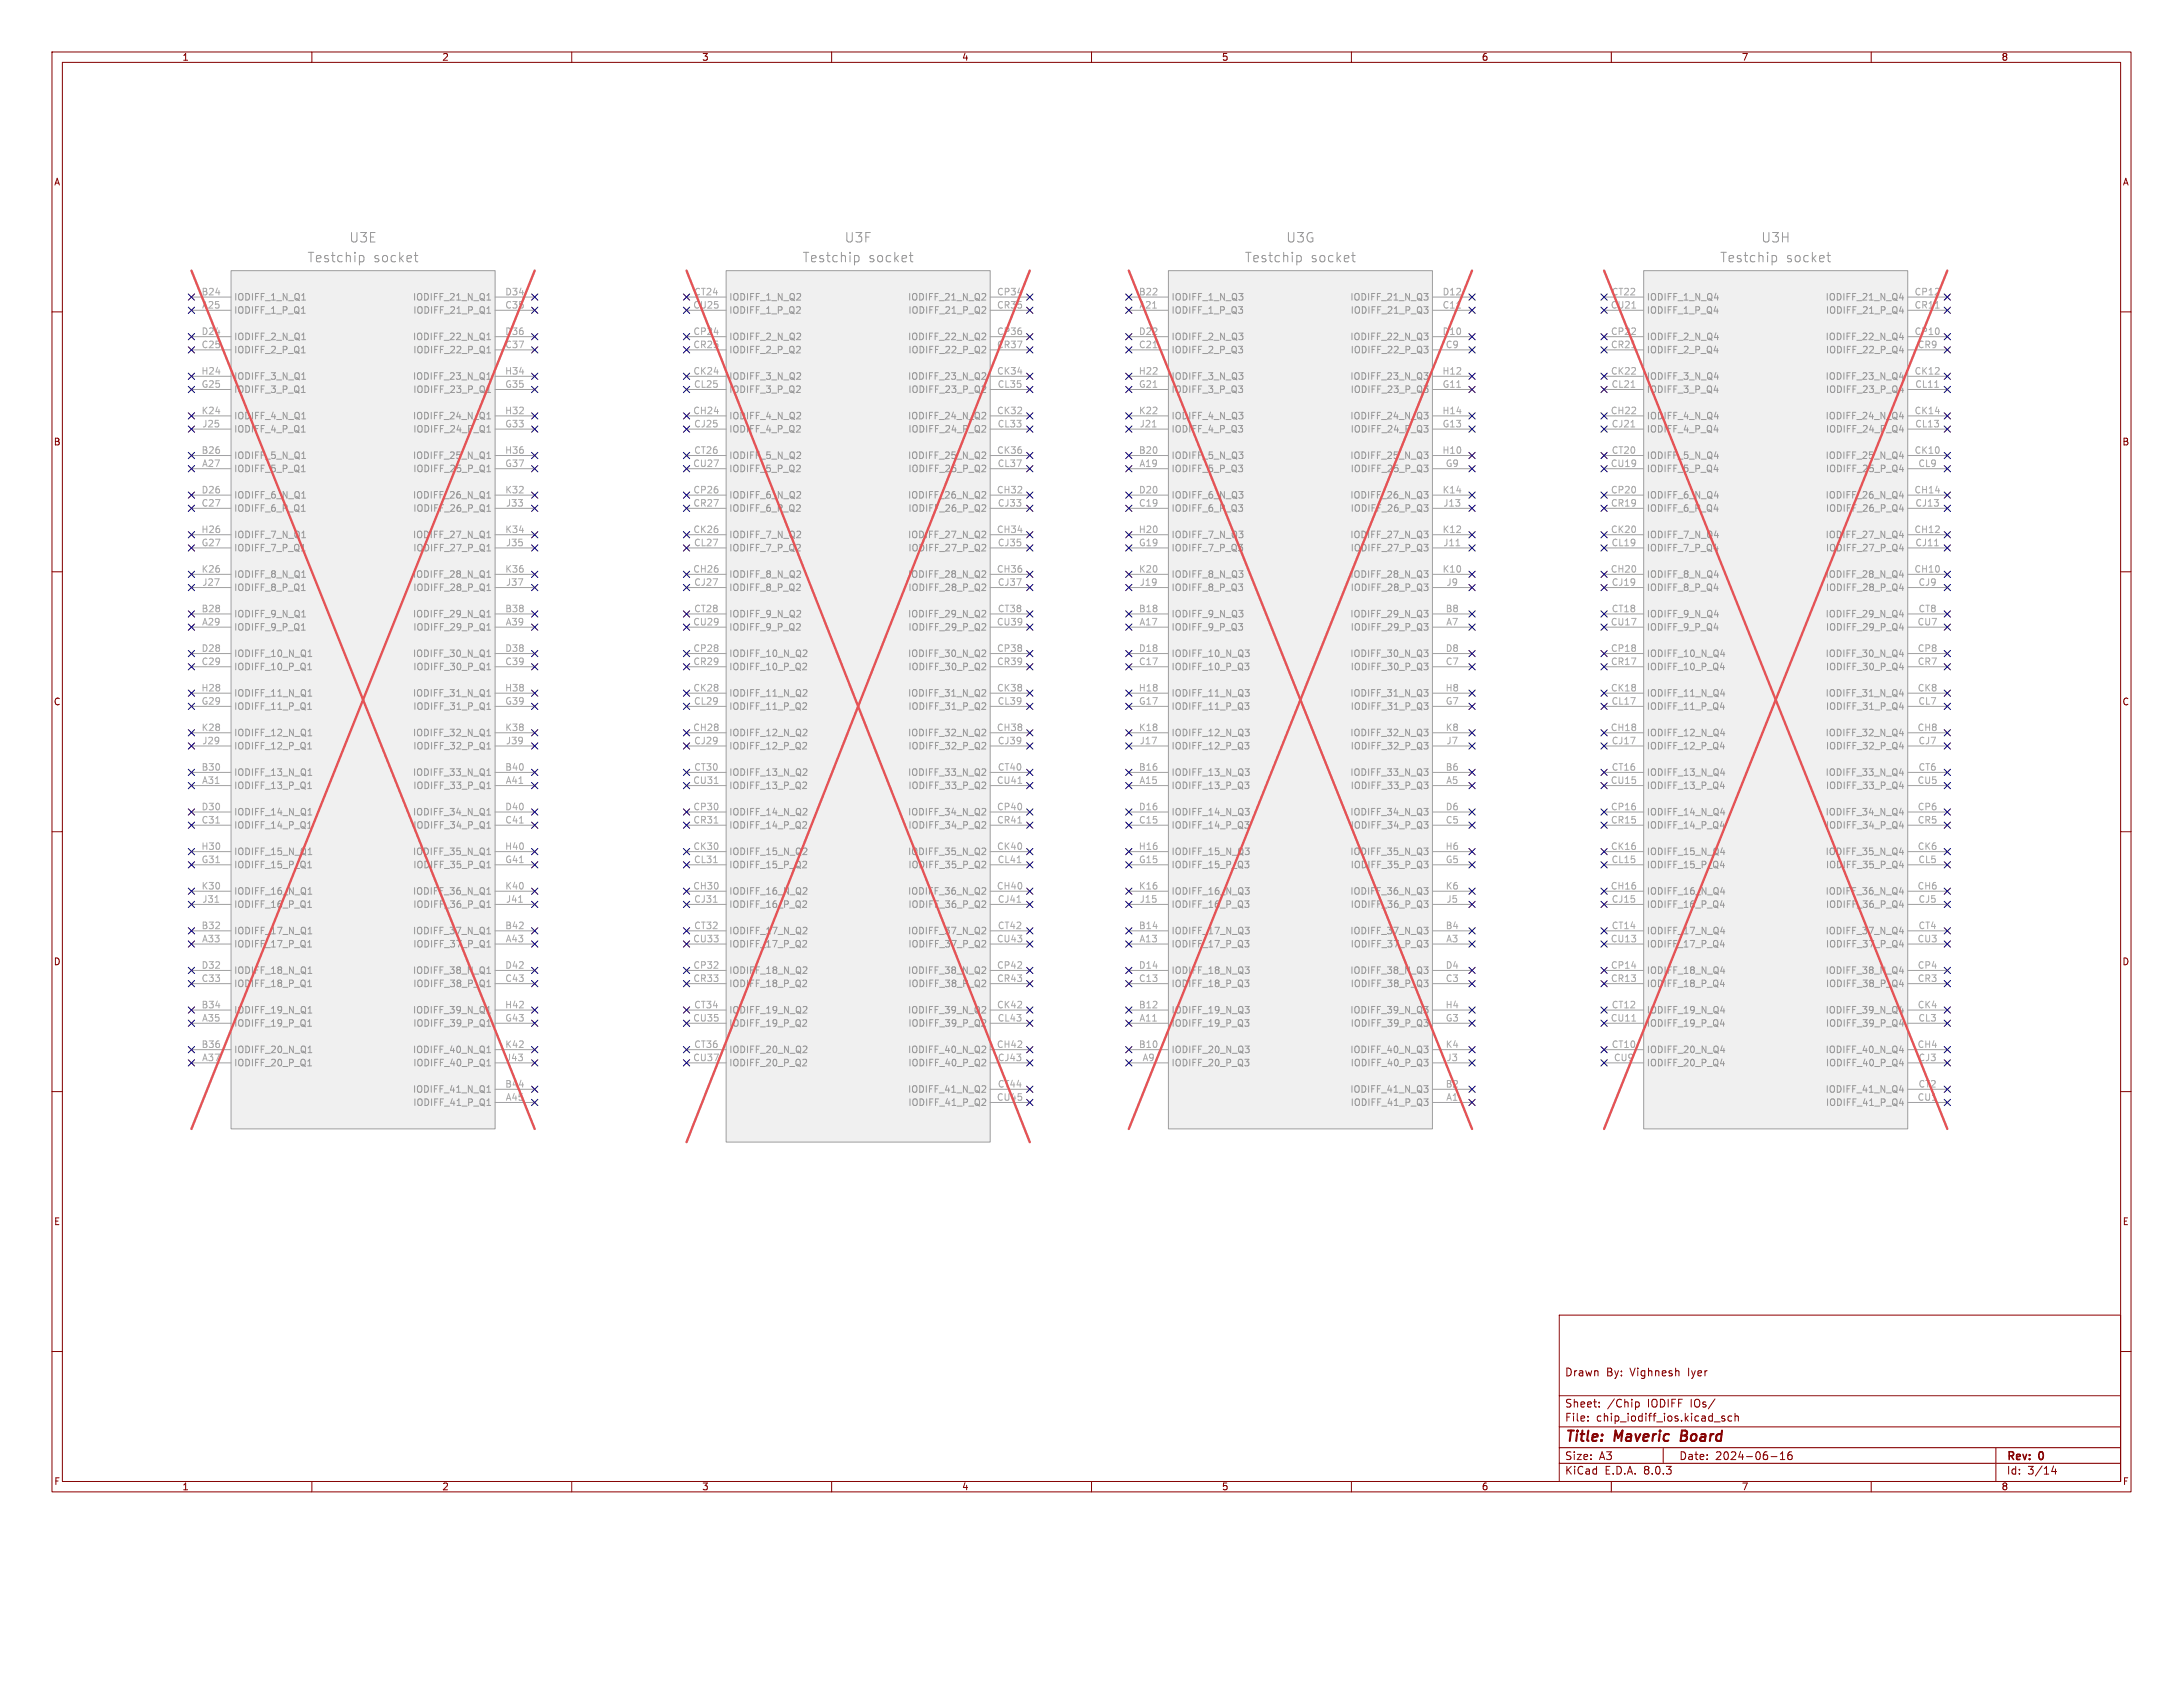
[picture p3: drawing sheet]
<svg xmlns="http://www.w3.org/2000/svg" width="279mm" height="216mm" viewBox="0 0 279 216" stroke-linecap="round" stroke-linejoin="round" font-family="sans-serif">
<defs><g id="words">
<g font-size="1.9" fill="#840000">
<text x="200.2" y="184.9">Title:</text>
<text x="206.7" y="184.9">Maveric</text>
<text x="215.7" y="184.9">Board</text>
</g>
<g font-size="1.7" fill="#989898">
<text x="39.3" y="33.7">Testchip</text>
<text x="44.7" y="31.2">U3E</text>
<text x="47.8" y="33.7">socket</text>
<text x="102.7" y="33.7">Testchip</text>
<text x="108.1" y="31.2">U3F</text>
<text x="111.1" y="33.7">socket</text>
<text x="159.3" y="33.7">Testchip</text>
<text x="164.6" y="31.2">U3G</text>
<text x="167.7" y="33.7">socket</text>
<text x="220.1" y="33.7">Testchip</text>
<text x="225.4" y="31.2">U3H</text>
<text x="228.6" y="33.7">socket</text>
</g>
<g font-size="1.4" fill="#840000">
<text x="200.2" y="176.3">Drawn</text>
<text x="205.6" y="176.3">By:</text>
<text x="208.7" y="176.3">Vighnesh</text>
<text x="216.1" y="176.3">Iyer</text>
<text x="200.2" y="182.1">File:</text>
<text x="200.2" y="180.3">Sheet:</text>
<text x="204.3" y="182.1">chip_iodiff_ios.kicad_sch</text>
<text x="205.7" y="180.3">/Chip</text>
<text x="210.9" y="180.3">IODIFF</text>
<text x="216.5" y="180.3">IOs/</text>
<text x="200.2" y="188.9">KiCad</text>
<text x="200.2" y="187">Size:</text>
<text x="204.7" y="187">A3</text>
<text x="205.4" y="188.9">E.D.A.</text>
<text x="210.4" y="188.9">8.0.3</text>
<text x="214.9" y="187">Date:</text>
<text x="219.5" y="187">2024-06-16</text>
<text x="256.8" y="187.1">Rev:</text>
<text x="256.8" y="188.9">Id:</text>
<text x="259.5" y="188.9">3/14</text>
<text x="261" y="187.1">0</text>
</g>
<g font-size="1.2" fill="#840000">
<text x="23.3" y="7.9">1</text>
<text x="56.5" y="7.9">2</text>
<text x="89.8" y="7.9">3</text>
<text x="123.1" y="7.9">4</text>
<text x="156.3" y="7.9">5</text>
<text x="189.6" y="7.9">6</text>
<text x="222.9" y="7.9">7</text>
<text x="256.1" y="7.9">8</text>
<text x="6.9" y="23.9">A</text>
<text x="271.6" y="23.9">A</text>
<text x="6.8" y="57.1">B</text>
<text x="271.6" y="57.1">B</text>
<text x="6.8" y="90.4">C</text>
<text x="271.6" y="90.4">C</text>
<text x="6.8" y="123.7">D</text>
<text x="271.6" y="123.7">D</text>
<text x="6.9" y="156.9">E</text>
<text x="271.6" y="156.9">E</text>
<text x="6.9" y="190.2">F</text>
<text x="23.3" y="190.8">1</text>
<text x="56.5" y="190.8">2</text>
<text x="89.8" y="190.8">3</text>
<text x="123.1" y="190.8">4</text>
<text x="156.3" y="190.8">5</text>
<text x="189.6" y="190.8">6</text>
<text x="222.9" y="190.8">7</text>
<text x="256.1" y="190.8">8</text>
<text x="271.6" y="190.2">F</text>
</g>
<g font-size="1.2" fill="#aaa">
<text x="25.7" y="37.9">B24</text>
<text x="25.8" y="39.5">A25</text>
<text x="64.6" y="39.5">C35</text>
<text x="64.6" y="37.9">D34</text>
<text x="88.7" y="39.5">CU25</text>
<text x="88.8" y="37.9">CT24</text>
<text x="127.5" y="37.9">CP34</text>
<text x="127.5" y="39.5">CR35</text>
<text x="145.7" y="37.9">B22</text>
<text x="145.8" y="39.5">A21</text>
<text x="184.6" y="39.5">C11</text>
<text x="184.6" y="37.9">D12</text>
<text x="206.1" y="39.5">CU21</text>
<text x="206.2" y="37.9">CT22</text>
<text x="245" y="37.9">CP12</text>
<text x="245" y="39.5">CR11</text>
<text x="25.7" y="48">H24</text>
<text x="25.7" y="44.6">C25</text>
<text x="25.7" y="42.9">D24</text>
<text x="64.6" y="48">H34</text>
<text x="64.6" y="44.6">C37</text>
<text x="64.6" y="42.9">D36</text>
<text x="88.7" y="48">CK24</text>
<text x="88.7" y="42.9">CP24</text>
<text x="88.7" y="44.6">CR25</text>
<text x="127.5" y="48">CK34</text>
<text x="127.5" y="42.9">CP36</text>
<text x="127.5" y="44.6">CR37</text>
<text x="145.7" y="48">H22</text>
<text x="145.7" y="44.6">C21</text>
<text x="145.7" y="42.9">D22</text>
<text x="184.6" y="48">H12</text>
<text x="184.6" y="42.9">D10</text>
<text x="185" y="44.6">C9</text>
<text x="206.1" y="48">CK22</text>
<text x="206.1" y="42.9">CP22</text>
<text x="206.1" y="44.6">CR21</text>
<text x="245" y="48">CK12</text>
<text x="245" y="42.9">CP10</text>
<text x="245.4" y="44.6">CR9</text>
<text x="25.7" y="49.7">G25</text>
<text x="25.7" y="53.1">K24</text>
<text x="64.6" y="53.1">H32</text>
<text x="64.6" y="49.7">G35</text>
<text x="88.7" y="53.1">CH24</text>
<text x="88.8" y="49.7">CL25</text>
<text x="127.5" y="53.1">CK32</text>
<text x="127.6" y="49.7">CL35</text>
<text x="145.7" y="49.7">G21</text>
<text x="145.7" y="53.1">K22</text>
<text x="184.6" y="53.1">H14</text>
<text x="184.6" y="49.7">G11</text>
<text x="206.1" y="53.1">CH22</text>
<text x="206.2" y="49.7">CL21</text>
<text x="245" y="53.1">CK14</text>
<text x="245.1" y="49.7">CL11</text>
<text x="25.7" y="58.1">B26</text>
<text x="25.8" y="59.8">A27</text>
<text x="25.8" y="54.7">J25</text>
<text x="64.6" y="58.1">H36</text>
<text x="64.6" y="54.7">G33</text>
<text x="64.6" y="59.8">G37</text>
<text x="88.7" y="59.8">CU27</text>
<text x="88.8" y="54.7">CJ25</text>
<text x="88.8" y="58.1">CT26</text>
<text x="127.5" y="58.1">CK36</text>
<text x="127.6" y="54.7">CL33</text>
<text x="127.6" y="59.8">CL37</text>
<text x="145.7" y="58.1">B20</text>
<text x="145.8" y="59.8">A19</text>
<text x="145.8" y="54.7">J21</text>
<text x="184.6" y="58.1">H10</text>
<text x="184.6" y="54.7">G13</text>
<text x="185" y="59.8">G9</text>
<text x="206.1" y="59.8">CU19</text>
<text x="206.2" y="54.7">CJ21</text>
<text x="206.2" y="58.1">CT20</text>
<text x="245" y="58.1">CK10</text>
<text x="245.1" y="54.7">CL13</text>
<text x="245.5" y="59.8">CL9</text>
<text x="25.7" y="64.9">C27</text>
<text x="25.7" y="63.2">D26</text>
<text x="64.6" y="63.2">K32</text>
<text x="64.7" y="64.9">J33</text>
<text x="88.7" y="63.2">CP26</text>
<text x="88.7" y="64.9">CR27</text>
<text x="127.5" y="63.2">CH32</text>
<text x="127.6" y="64.9">CJ33</text>
<text x="145.7" y="64.9">C19</text>
<text x="145.7" y="63.2">D20</text>
<text x="184.6" y="63.2">K14</text>
<text x="184.7" y="64.9">J13</text>
<text x="206.1" y="63.2">CP20</text>
<text x="206.1" y="64.9">CR19</text>
<text x="245" y="63.2">CH14</text>
<text x="245.1" y="64.9">CJ13</text>
<text x="25.7" y="68.3">H26</text>
<text x="25.7" y="70">G27</text>
<text x="64.6" y="68.3">K34</text>
<text x="64.7" y="70">J35</text>
<text x="88.7" y="68.3">CK26</text>
<text x="88.8" y="70">CL27</text>
<text x="127.5" y="68.3">CH34</text>
<text x="127.6" y="70">CJ35</text>
<text x="145.7" y="68.3">H20</text>
<text x="145.7" y="70">G19</text>
<text x="184.6" y="68.3">K12</text>
<text x="184.7" y="70">J11</text>
<text x="206.1" y="68.3">CK20</text>
<text x="206.2" y="70">CL19</text>
<text x="245" y="68.3">CH12</text>
<text x="245.1" y="70">CJ11</text>
<text x="25.7" y="73.3">K26</text>
<text x="25.8" y="75">J27</text>
<text x="64.6" y="73.3">K36</text>
<text x="64.7" y="75">J37</text>
<text x="88.7" y="73.3">CH26</text>
<text x="88.8" y="75">CJ27</text>
<text x="127.5" y="73.3">CH36</text>
<text x="127.6" y="75">CJ37</text>
<text x="145.7" y="73.3">K20</text>
<text x="145.8" y="75">J19</text>
<text x="184.6" y="73.3">K10</text>
<text x="185.1" y="75">J9</text>
<text x="206.1" y="73.3">CH20</text>
<text x="206.2" y="75">CJ19</text>
<text x="245" y="73.3">CH10</text>
<text x="245.5" y="75">CJ9</text>
<text x="25.7" y="78.4">B28</text>
<text x="25.7" y="83.5">D28</text>
<text x="25.8" y="80.1">A29</text>
<text x="64.6" y="78.4">B38</text>
<text x="64.6" y="83.5">D38</text>
<text x="64.7" y="80.1">A39</text>
<text x="88.7" y="80.1">CU29</text>
<text x="88.7" y="83.5">CP28</text>
<text x="88.8" y="78.4">CT28</text>
<text x="127.5" y="80.1">CU39</text>
<text x="127.5" y="83.5">CP38</text>
<text x="127.6" y="78.4">CT38</text>
<text x="145.7" y="78.4">B18</text>
<text x="145.7" y="83.5">D18</text>
<text x="145.8" y="80.1">A17</text>
<text x="185" y="78.4">B8</text>
<text x="185" y="83.5">D8</text>
<text x="185" y="80.1">A7</text>
<text x="206.1" y="80.1">CU17</text>
<text x="206.1" y="83.5">CP18</text>
<text x="206.2" y="78.4">CT18</text>
<text x="245.4" y="80.1">CU7</text>
<text x="245.4" y="83.5">CP8</text>
<text x="245.5" y="78.4">CT8</text>
<text x="25.7" y="88.5">H28</text>
<text x="25.7" y="85.2">C29</text>
<text x="64.6" y="88.5">H38</text>
<text x="64.6" y="85.2">C39</text>
<text x="88.7" y="88.5">CK28</text>
<text x="88.7" y="85.2">CR29</text>
<text x="127.5" y="88.5">CK38</text>
<text x="127.5" y="85.2">CR39</text>
<text x="145.7" y="88.5">H18</text>
<text x="145.7" y="85.2">C17</text>
<text x="185" y="88.5">H8</text>
<text x="185" y="85.2">C7</text>
<text x="206.1" y="88.5">CK18</text>
<text x="206.1" y="85.2">CR17</text>
<text x="245.4" y="88.5">CK8</text>
<text x="245.4" y="85.2">CR7</text>
<text x="25.7" y="90.2">G29</text>
<text x="25.7" y="93.6">K28</text>
<text x="25.8" y="95.3">J29</text>
<text x="64.6" y="90.2">G39</text>
<text x="64.6" y="93.6">K38</text>
<text x="64.7" y="95.3">J39</text>
<text x="88.7" y="93.6">CH28</text>
<text x="88.8" y="90.2">CL29</text>
<text x="88.8" y="95.3">CJ29</text>
<text x="127.5" y="93.6">CH38</text>
<text x="127.6" y="90.2">CL39</text>
<text x="127.6" y="95.3">CJ39</text>
<text x="145.7" y="90.2">G17</text>
<text x="145.7" y="93.6">K18</text>
<text x="145.8" y="95.3">J17</text>
<text x="185" y="90.2">G7</text>
<text x="185" y="93.6">K8</text>
<text x="185.1" y="95.3">J7</text>
<text x="206.1" y="93.6">CH18</text>
<text x="206.2" y="90.2">CL17</text>
<text x="206.2" y="95.3">CJ17</text>
<text x="245.4" y="93.6">CH8</text>
<text x="245.5" y="90.2">CL7</text>
<text x="245.5" y="95.3">CJ7</text>
<text x="25.7" y="98.7">B30</text>
<text x="25.8" y="100.4">A31</text>
<text x="64.6" y="98.7">B40</text>
<text x="64.7" y="100.4">A41</text>
<text x="88.7" y="100.4">CU31</text>
<text x="88.8" y="98.7">CT30</text>
<text x="127.5" y="100.4">CU41</text>
<text x="127.6" y="98.7">CT40</text>
<text x="145.7" y="98.7">B16</text>
<text x="145.8" y="100.4">A15</text>
<text x="185" y="98.7">B6</text>
<text x="185" y="100.4">A5</text>
<text x="206.1" y="100.4">CU15</text>
<text x="206.2" y="98.7">CT16</text>
<text x="245.4" y="100.4">CU5</text>
<text x="245.5" y="98.7">CT6</text>
<text x="25.7" y="105.4">C31</text>
<text x="25.7" y="103.8">D30</text>
<text x="64.6" y="105.4">C41</text>
<text x="64.6" y="103.8">D40</text>
<text x="88.7" y="103.8">CP30</text>
<text x="88.7" y="105.4">CR31</text>
<text x="127.5" y="103.8">CP40</text>
<text x="127.5" y="105.4">CR41</text>
<text x="145.7" y="105.4">C15</text>
<text x="145.7" y="103.8">D16</text>
<text x="185" y="105.4">C5</text>
<text x="185" y="103.8">D6</text>
<text x="206.1" y="103.8">CP16</text>
<text x="206.1" y="105.4">CR15</text>
<text x="245.4" y="103.8">CP6</text>
<text x="245.4" y="105.4">CR5</text>
<text x="25.7" y="108.8">H30</text>
<text x="25.7" y="110.5">G31</text>
<text x="25.7" y="113.9">K30</text>
<text x="64.6" y="108.8">H40</text>
<text x="64.6" y="110.5">G41</text>
<text x="64.6" y="113.9">K40</text>
<text x="88.7" y="113.9">CH30</text>
<text x="88.7" y="108.8">CK30</text>
<text x="88.8" y="110.5">CL31</text>
<text x="127.5" y="113.9">CH40</text>
<text x="127.5" y="108.8">CK40</text>
<text x="127.6" y="110.5">CL41</text>
<text x="145.7" y="108.8">H16</text>
<text x="145.7" y="110.5">G15</text>
<text x="145.7" y="113.9">K16</text>
<text x="185" y="108.8">H6</text>
<text x="185" y="110.5">G5</text>
<text x="185" y="113.9">K6</text>
<text x="206.1" y="113.9">CH16</text>
<text x="206.1" y="108.8">CK16</text>
<text x="206.2" y="110.5">CL15</text>
<text x="245.4" y="113.9">CH6</text>
<text x="245.4" y="108.8">CK6</text>
<text x="245.5" y="110.5">CL5</text>
<text x="25.7" y="119">B32</text>
<text x="25.8" y="115.6">J31</text>
<text x="64.6" y="119">B42</text>
<text x="64.7" y="115.6">J41</text>
<text x="88.8" y="115.6">CJ31</text>
<text x="88.8" y="119">CT32</text>
<text x="127.6" y="115.6">CJ41</text>
<text x="127.6" y="119">CT42</text>
<text x="145.7" y="119">B14</text>
<text x="145.8" y="115.6">J15</text>
<text x="185" y="119">B4</text>
<text x="185.1" y="115.6">J5</text>
<text x="206.2" y="115.6">CJ15</text>
<text x="206.2" y="119">CT14</text>
<text x="245.5" y="115.6">CJ5</text>
<text x="245.5" y="119">CT4</text>
<text x="25.7" y="125.7">C33</text>
<text x="25.7" y="124">D32</text>
<text x="25.8" y="120.6">A33</text>
<text x="64.6" y="125.7">C43</text>
<text x="64.6" y="124">D42</text>
<text x="64.7" y="120.6">A43</text>
<text x="88.7" y="120.6">CU33</text>
<text x="88.7" y="124">CP32</text>
<text x="88.7" y="125.7">CR33</text>
<text x="127.5" y="120.6">CU43</text>
<text x="127.5" y="124">CP42</text>
<text x="127.5" y="125.7">CR43</text>
<text x="145.7" y="125.7">C13</text>
<text x="145.7" y="124">D14</text>
<text x="145.8" y="120.6">A13</text>
<text x="185" y="125.7">C3</text>
<text x="185" y="124">D4</text>
<text x="185" y="120.6">A3</text>
<text x="206.1" y="120.6">CU13</text>
<text x="206.1" y="124">CP14</text>
<text x="206.1" y="125.7">CR13</text>
<text x="245.4" y="120.6">CU3</text>
<text x="245.4" y="124">CP4</text>
<text x="245.4" y="125.7">CR3</text>
<text x="25.7" y="129.1">B34</text>
<text x="25.8" y="130.8">A35</text>
<text x="64.6" y="129.1">H42</text>
<text x="64.6" y="130.8">G43</text>
<text x="88.7" y="130.8">CU35</text>
<text x="88.8" y="129.1">CT34</text>
<text x="127.5" y="129.1">CK42</text>
<text x="127.6" y="130.8">CL43</text>
<text x="145.7" y="129.1">B12</text>
<text x="145.8" y="130.8">A11</text>
<text x="185" y="129.1">H4</text>
<text x="185" y="130.8">G3</text>
<text x="206.1" y="130.8">CU11</text>
<text x="206.2" y="129.1">CT12</text>
<text x="245.4" y="129.1">CK4</text>
<text x="245.5" y="130.8">CL3</text>
<text x="25.7" y="134.2">B36</text>
<text x="25.8" y="135.9">A37</text>
<text x="64.6" y="134.2">K42</text>
<text x="64.7" y="135.9">J43</text>
<text x="88.7" y="135.9">CU37</text>
<text x="88.8" y="134.2">CT36</text>
<text x="127.5" y="134.2">CH42</text>
<text x="127.6" y="135.9">CJ43</text>
<text x="145.7" y="134.2">B10</text>
<text x="146.2" y="135.9">A9</text>
<text x="185" y="134.2">K4</text>
<text x="185.1" y="135.9">J3</text>
<text x="206.2" y="134.2">CT10</text>
<text x="206.5" y="135.9">CU9</text>
<text x="245.4" y="134.2">CH4</text>
<text x="245.5" y="135.9">CJ3</text>
<text x="64.6" y="139.2">B44</text>
<text x="64.7" y="140.9">A45</text>
<text x="127.5" y="140.9">CU45</text>
<text x="127.6" y="139.2">CT44</text>
<text x="185" y="139.2">B2</text>
<text x="185" y="140.9">A1</text>
<text x="245.4" y="140.9">CU1</text>
<text x="245.5" y="139.2">CT2</text>
</g>
<g font-size="1.2" fill="#989898">
<text x="29.9" y="40.3">IODIFF_1_P_Q1</text>
<text x="29.9" y="38.6">IODIFF_1_N_Q1</text>
<text x="52.8" y="38.6">IODIFF_21_N_Q1</text>
<text x="52.8" y="40.3">IODIFF_21_P_Q1</text>
<text x="93.3" y="38.6">IODIFF_1_N_Q2</text>
<text x="93.3" y="40.3">IODIFF_1_P_Q2</text>
<text x="116.2" y="38.6">IODIFF_21_N_Q2</text>
<text x="116.2" y="40.3">IODIFF_21_P_Q2</text>
<text x="149.9" y="40.3">IODIFF_1_P_Q3</text>
<text x="149.9" y="38.6">IODIFF_1_N_Q3</text>
<text x="172.8" y="38.6">IODIFF_21_N_Q3</text>
<text x="172.8" y="40.3">IODIFF_21_P_Q3</text>
<text x="210.7" y="38.6">IODIFF_1_N_Q4</text>
<text x="210.7" y="40.3">IODIFF_1_P_Q4</text>
<text x="233.6" y="38.6">IODIFF_21_N_Q4</text>
<text x="233.6" y="40.3">IODIFF_21_P_Q4</text>
<text x="29.9" y="45.4">IODIFF_2_P_Q1</text>
<text x="29.9" y="43.7">IODIFF_2_N_Q1</text>
<text x="52.8" y="43.7">IODIFF_22_N_Q1</text>
<text x="52.8" y="45.4">IODIFF_22_P_Q1</text>
<text x="93.3" y="43.7">IODIFF_2_N_Q2</text>
<text x="93.3" y="45.4">IODIFF_2_P_Q2</text>
<text x="116.2" y="43.7">IODIFF_22_N_Q2</text>
<text x="116.2" y="45.4">IODIFF_22_P_Q2</text>
<text x="149.9" y="45.4">IODIFF_2_P_Q3</text>
<text x="149.9" y="43.7">IODIFF_2_N_Q3</text>
<text x="172.8" y="43.7">IODIFF_22_N_Q3</text>
<text x="172.8" y="45.4">IODIFF_22_P_Q3</text>
<text x="210.7" y="43.7">IODIFF_2_N_Q4</text>
<text x="210.7" y="45.4">IODIFF_2_P_Q4</text>
<text x="233.6" y="43.7">IODIFF_22_N_Q4</text>
<text x="233.6" y="45.4">IODIFF_22_P_Q4</text>
<text x="29.9" y="50.4">IODIFF_3_P_Q1</text>
<text x="29.9" y="48.7">IODIFF_3_N_Q1</text>
<text x="29.9" y="53.8">IODIFF_4_N_Q1</text>
<text x="52.8" y="53.8">IODIFF_24_N_Q1</text>
<text x="52.8" y="48.7">IODIFF_23_N_Q1</text>
<text x="52.8" y="50.4">IODIFF_23_P_Q1</text>
<text x="93.3" y="53.8">IODIFF_4_N_Q2</text>
<text x="93.3" y="48.7">IODIFF_3_N_Q2</text>
<text x="93.3" y="50.4">IODIFF_3_P_Q2</text>
<text x="116.2" y="53.8">IODIFF_24_N_Q2</text>
<text x="116.2" y="48.7">IODIFF_23_N_Q2</text>
<text x="116.2" y="50.4">IODIFF_23_P_Q2</text>
<text x="149.9" y="50.4">IODIFF_3_P_Q3</text>
<text x="149.9" y="48.7">IODIFF_3_N_Q3</text>
<text x="149.9" y="53.8">IODIFF_4_N_Q3</text>
<text x="172.8" y="48.7">IODIFF_23_N_Q3</text>
<text x="172.8" y="53.8">IODIFF_24_N_Q3</text>
<text x="172.8" y="50.4">IODIFF_23_P_Q3</text>
<text x="210.7" y="53.8">IODIFF_4_N_Q4</text>
<text x="210.7" y="48.7">IODIFF_3_N_Q4</text>
<text x="210.7" y="50.4">IODIFF_3_P_Q4</text>
<text x="233.6" y="48.7">IODIFF_23_N_Q4</text>
<text x="233.6" y="53.8">IODIFF_24_N_Q4</text>
<text x="233.6" y="50.4">IODIFF_23_P_Q4</text>
<text x="29.9" y="58.9">IODIFF_5_N_Q1</text>
<text x="29.9" y="55.5">IODIFF_4_P_Q1</text>
<text x="52.8" y="58.9">IODIFF_25_N_Q1</text>
<text x="52.8" y="55.5">IODIFF_24_P_Q1</text>
<text x="93.3" y="55.5">IODIFF_4_P_Q2</text>
<text x="93.3" y="58.9">IODIFF_5_N_Q2</text>
<text x="116.2" y="58.9">IODIFF_25_N_Q2</text>
<text x="116.2" y="55.5">IODIFF_24_P_Q2</text>
<text x="149.9" y="58.9">IODIFF_5_N_Q3</text>
<text x="149.9" y="55.5">IODIFF_4_P_Q3</text>
<text x="172.8" y="58.9">IODIFF_25_N_Q3</text>
<text x="172.8" y="55.5">IODIFF_24_P_Q3</text>
<text x="210.7" y="55.5">IODIFF_4_P_Q4</text>
<text x="210.7" y="58.9">IODIFF_5_N_Q4</text>
<text x="233.6" y="58.9">IODIFF_25_N_Q4</text>
<text x="233.6" y="55.5">IODIFF_24_P_Q4</text>
<text x="29.9" y="60.6">IODIFF_5_P_Q1</text>
<text x="29.9" y="65.6">IODIFF_6_P_Q1</text>
<text x="29.9" y="63.9">IODIFF_6_N_Q1</text>
<text x="52.8" y="63.9">IODIFF_26_N_Q1</text>
<text x="52.8" y="60.6">IODIFF_25_P_Q1</text>
<text x="52.8" y="65.6">IODIFF_26_P_Q1</text>
<text x="93.3" y="63.9">IODIFF_6_N_Q2</text>
<text x="93.3" y="65.6">IODIFF_6_P_Q2</text>
<text x="93.3" y="60.6">IODIFF_5_P_Q2</text>
<text x="116.2" y="63.9">IODIFF_26_N_Q2</text>
<text x="116.2" y="65.6">IODIFF_26_P_Q2</text>
<text x="116.2" y="60.6">IODIFF_25_P_Q2</text>
<text x="149.9" y="60.6">IODIFF_5_P_Q3</text>
<text x="149.9" y="65.6">IODIFF_6_P_Q3</text>
<text x="149.9" y="63.9">IODIFF_6_N_Q3</text>
<text x="172.8" y="63.9">IODIFF_26_N_Q3</text>
<text x="172.8" y="60.6">IODIFF_25_P_Q3</text>
<text x="172.8" y="65.6">IODIFF_26_P_Q3</text>
<text x="210.7" y="63.9">IODIFF_6_N_Q4</text>
<text x="210.7" y="65.6">IODIFF_6_P_Q4</text>
<text x="210.7" y="60.6">IODIFF_5_P_Q4</text>
<text x="233.6" y="63.9">IODIFF_26_N_Q4</text>
<text x="233.6" y="65.6">IODIFF_26_P_Q4</text>
<text x="233.6" y="60.6">IODIFF_25_P_Q4</text>
<text x="29.9" y="70.7">IODIFF_7_P_Q1</text>
<text x="29.9" y="69">IODIFF_7_N_Q1</text>
<text x="52.8" y="69">IODIFF_27_N_Q1</text>
<text x="52.8" y="70.7">IODIFF_27_P_Q1</text>
<text x="93.3" y="69">IODIFF_7_N_Q2</text>
<text x="93.3" y="70.7">IODIFF_7_P_Q2</text>
<text x="116.2" y="69">IODIFF_27_N_Q2</text>
<text x="116.2" y="70.7">IODIFF_27_P_Q2</text>
<text x="149.9" y="70.7">IODIFF_7_P_Q3</text>
<text x="149.9" y="69">IODIFF_7_N_Q3</text>
<text x="172.8" y="69">IODIFF_27_N_Q3</text>
<text x="172.8" y="70.7">IODIFF_27_P_Q3</text>
<text x="210.7" y="69">IODIFF_7_N_Q4</text>
<text x="210.7" y="70.7">IODIFF_7_P_Q4</text>
<text x="233.6" y="69">IODIFF_27_N_Q4</text>
<text x="233.6" y="70.7">IODIFF_27_P_Q4</text>
<text x="29.9" y="75.8">IODIFF_8_P_Q1</text>
<text x="29.9" y="74.1">IODIFF_8_N_Q1</text>
<text x="52.8" y="74.1">IODIFF_28_N_Q1</text>
<text x="52.8" y="75.8">IODIFF_28_P_Q1</text>
<text x="93.3" y="74.1">IODIFF_8_N_Q2</text>
<text x="93.3" y="75.8">IODIFF_8_P_Q2</text>
<text x="116.2" y="74.1">IODIFF_28_N_Q2</text>
<text x="116.2" y="75.8">IODIFF_28_P_Q2</text>
<text x="149.9" y="75.8">IODIFF_8_P_Q3</text>
<text x="149.9" y="74.1">IODIFF_8_N_Q3</text>
<text x="172.8" y="74.1">IODIFF_28_N_Q3</text>
<text x="172.8" y="75.8">IODIFF_28_P_Q3</text>
<text x="210.7" y="74.1">IODIFF_8_N_Q4</text>
<text x="210.7" y="75.8">IODIFF_8_P_Q4</text>
<text x="233.6" y="74.1">IODIFF_28_N_Q4</text>
<text x="233.6" y="75.8">IODIFF_28_P_Q4</text>
<text x="29.9" y="80.8">IODIFF_9_P_Q1</text>
<text x="29.9" y="79.1">IODIFF_9_N_Q1</text>
<text x="52.8" y="79.1">IODIFF_29_N_Q1</text>
<text x="52.8" y="80.8">IODIFF_29_P_Q1</text>
<text x="93.3" y="79.1">IODIFF_9_N_Q2</text>
<text x="93.3" y="80.8">IODIFF_9_P_Q2</text>
<text x="116.2" y="79.1">IODIFF_29_N_Q2</text>
<text x="116.2" y="80.8">IODIFF_29_P_Q2</text>
<text x="149.9" y="80.8">IODIFF_9_P_Q3</text>
<text x="149.9" y="79.1">IODIFF_9_N_Q3</text>
<text x="172.8" y="79.1">IODIFF_29_N_Q3</text>
<text x="172.8" y="80.8">IODIFF_29_P_Q3</text>
<text x="210.7" y="79.1">IODIFF_9_N_Q4</text>
<text x="210.7" y="80.8">IODIFF_9_P_Q4</text>
<text x="233.6" y="79.1">IODIFF_29_N_Q4</text>
<text x="233.6" y="80.8">IODIFF_29_P_Q4</text>
<text x="29.9" y="85.9">IODIFF_10_P_Q1</text>
<text x="29.9" y="84.2">IODIFF_10_N_Q1</text>
<text x="29.9" y="89.3">IODIFF_11_N_Q1</text>
<text x="52.8" y="84.2">IODIFF_30_N_Q1</text>
<text x="52.8" y="89.3">IODIFF_31_N_Q1</text>
<text x="52.8" y="85.9">IODIFF_30_P_Q1</text>
<text x="93.3" y="89.3">IODIFF_11_N_Q2</text>
<text x="93.3" y="84.2">IODIFF_10_N_Q2</text>
<text x="93.3" y="85.9">IODIFF_10_P_Q2</text>
<text x="116.2" y="89.3">IODIFF_31_N_Q2</text>
<text x="116.2" y="84.2">IODIFF_30_N_Q2</text>
<text x="116.2" y="85.9">IODIFF_30_P_Q2</text>
<text x="149.9" y="85.9">IODIFF_10_P_Q3</text>
<text x="149.9" y="84.2">IODIFF_10_N_Q3</text>
<text x="149.9" y="89.3">IODIFF_11_N_Q3</text>
<text x="172.8" y="84.2">IODIFF_30_N_Q3</text>
<text x="172.8" y="89.3">IODIFF_31_N_Q3</text>
<text x="172.8" y="85.9">IODIFF_30_P_Q3</text>
<text x="210.7" y="89.3">IODIFF_11_N_Q4</text>
<text x="210.7" y="84.2">IODIFF_10_N_Q4</text>
<text x="210.7" y="85.9">IODIFF_10_P_Q4</text>
<text x="233.6" y="89.3">IODIFF_31_N_Q4</text>
<text x="233.6" y="84.2">IODIFF_30_N_Q4</text>
<text x="233.6" y="85.9">IODIFF_30_P_Q4</text>
<text x="29.9" y="91">IODIFF_11_P_Q1</text>
<text x="29.9" y="94.4">IODIFF_12_N_Q1</text>
<text x="52.8" y="94.4">IODIFF_32_N_Q1</text>
<text x="52.8" y="91">IODIFF_31_P_Q1</text>
<text x="93.3" y="94.4">IODIFF_12_N_Q2</text>
<text x="93.3" y="91">IODIFF_11_P_Q2</text>
<text x="116.2" y="94.4">IODIFF_32_N_Q2</text>
<text x="116.2" y="91">IODIFF_31_P_Q2</text>
<text x="149.9" y="91">IODIFF_11_P_Q3</text>
<text x="149.9" y="94.4">IODIFF_12_N_Q3</text>
<text x="172.8" y="94.4">IODIFF_32_N_Q3</text>
<text x="172.8" y="91">IODIFF_31_P_Q3</text>
<text x="210.7" y="94.4">IODIFF_12_N_Q4</text>
<text x="210.7" y="91">IODIFF_11_P_Q4</text>
<text x="233.6" y="94.4">IODIFF_32_N_Q4</text>
<text x="233.6" y="91">IODIFF_31_P_Q4</text>
<text x="29.9" y="101.1">IODIFF_13_P_Q1</text>
<text x="29.9" y="99.4">IODIFF_13_N_Q1</text>
<text x="29.9" y="96">IODIFF_12_P_Q1</text>
<text x="52.8" y="99.4">IODIFF_33_N_Q1</text>
<text x="52.8" y="101.1">IODIFF_33_P_Q1</text>
<text x="52.8" y="96">IODIFF_32_P_Q1</text>
<text x="93.3" y="96">IODIFF_12_P_Q2</text>
<text x="93.3" y="99.4">IODIFF_13_N_Q2</text>
<text x="93.3" y="101.1">IODIFF_13_P_Q2</text>
<text x="116.2" y="99.4">IODIFF_33_N_Q2</text>
<text x="116.2" y="96">IODIFF_32_P_Q2</text>
<text x="116.2" y="101.1">IODIFF_33_P_Q2</text>
<text x="149.9" y="101.1">IODIFF_13_P_Q3</text>
<text x="149.9" y="99.4">IODIFF_13_N_Q3</text>
<text x="149.9" y="96">IODIFF_12_P_Q3</text>
<text x="172.8" y="99.4">IODIFF_33_N_Q3</text>
<text x="172.8" y="101.1">IODIFF_33_P_Q3</text>
<text x="172.8" y="96">IODIFF_32_P_Q3</text>
<text x="210.7" y="96">IODIFF_12_P_Q4</text>
<text x="210.7" y="99.4">IODIFF_13_N_Q4</text>
<text x="210.7" y="101.1">IODIFF_13_P_Q4</text>
<text x="233.6" y="99.4">IODIFF_33_N_Q4</text>
<text x="233.6" y="96">IODIFF_32_P_Q4</text>
<text x="233.6" y="101.1">IODIFF_33_P_Q4</text>
<text x="29.9" y="106.2">IODIFF_14_P_Q1</text>
<text x="29.9" y="104.5">IODIFF_14_N_Q1</text>
<text x="52.8" y="104.5">IODIFF_34_N_Q1</text>
<text x="52.8" y="106.2">IODIFF_34_P_Q1</text>
<text x="93.3" y="104.5">IODIFF_14_N_Q2</text>
<text x="93.3" y="106.2">IODIFF_14_P_Q2</text>
<text x="116.2" y="104.5">IODIFF_34_N_Q2</text>
<text x="116.2" y="106.2">IODIFF_34_P_Q2</text>
<text x="149.9" y="106.2">IODIFF_14_P_Q3</text>
<text x="149.9" y="104.5">IODIFF_14_N_Q3</text>
<text x="172.8" y="104.5">IODIFF_34_N_Q3</text>
<text x="172.8" y="106.2">IODIFF_34_P_Q3</text>
<text x="210.7" y="104.5">IODIFF_14_N_Q4</text>
<text x="210.7" y="106.2">IODIFF_14_P_Q4</text>
<text x="233.6" y="104.5">IODIFF_34_N_Q4</text>
<text x="233.6" y="106.2">IODIFF_34_P_Q4</text>
<text x="29.9" y="111.3">IODIFF_15_P_Q1</text>
<text x="29.9" y="109.6">IODIFF_15_N_Q1</text>
<text x="52.8" y="109.6">IODIFF_35_N_Q1</text>
<text x="52.8" y="111.3">IODIFF_35_P_Q1</text>
<text x="93.3" y="109.6">IODIFF_15_N_Q2</text>
<text x="93.3" y="111.3">IODIFF_15_P_Q2</text>
<text x="116.2" y="109.6">IODIFF_35_N_Q2</text>
<text x="116.2" y="111.3">IODIFF_35_P_Q2</text>
<text x="149.9" y="111.3">IODIFF_15_P_Q3</text>
<text x="149.9" y="109.6">IODIFF_15_N_Q3</text>
<text x="172.8" y="109.6">IODIFF_35_N_Q3</text>
<text x="172.8" y="111.3">IODIFF_35_P_Q3</text>
<text x="210.7" y="109.6">IODIFF_15_N_Q4</text>
<text x="210.7" y="111.3">IODIFF_15_P_Q4</text>
<text x="233.6" y="109.6">IODIFF_35_N_Q4</text>
<text x="233.6" y="111.3">IODIFF_35_P_Q4</text>
<text x="29.9" y="119.7">IODIFF_17_N_Q1</text>
<text x="29.9" y="116.3">IODIFF_16_P_Q1</text>
<text x="29.9" y="114.6">IODIFF_16_N_Q1</text>
<text x="52.8" y="119.7">IODIFF_37_N_Q1</text>
<text x="52.8" y="114.6">IODIFF_36_N_Q1</text>
<text x="52.8" y="116.3">IODIFF_36_P_Q1</text>
<text x="93.3" y="114.6">IODIFF_16_N_Q2</text>
<text x="93.3" y="116.3">IODIFF_16_P_Q2</text>
<text x="93.3" y="119.7">IODIFF_17_N_Q2</text>
<text x="116.2" y="114.6">IODIFF_36_N_Q2</text>
<text x="116.2" y="119.7">IODIFF_37_N_Q2</text>
<text x="116.2" y="116.3">IODIFF_36_P_Q2</text>
<text x="149.9" y="119.7">IODIFF_17_N_Q3</text>
<text x="149.9" y="116.3">IODIFF_16_P_Q3</text>
<text x="149.9" y="114.6">IODIFF_16_N_Q3</text>
<text x="172.8" y="119.7">IODIFF_37_N_Q3</text>
<text x="172.8" y="114.6">IODIFF_36_N_Q3</text>
<text x="172.8" y="116.3">IODIFF_36_P_Q3</text>
<text x="210.7" y="114.6">IODIFF_16_N_Q4</text>
<text x="210.7" y="116.3">IODIFF_16_P_Q4</text>
<text x="210.7" y="119.7">IODIFF_17_N_Q4</text>
<text x="233.6" y="114.6">IODIFF_36_N_Q4</text>
<text x="233.6" y="119.7">IODIFF_37_N_Q4</text>
<text x="233.6" y="116.3">IODIFF_36_P_Q4</text>
<text x="29.9" y="121.4">IODIFF_17_P_Q1</text>
<text x="29.9" y="124.8">IODIFF_18_N_Q1</text>
<text x="52.8" y="124.8">IODIFF_38_N_Q1</text>
<text x="52.8" y="121.4">IODIFF_37_P_Q1</text>
<text x="93.3" y="124.8">IODIFF_18_N_Q2</text>
<text x="93.3" y="121.4">IODIFF_17_P_Q2</text>
<text x="116.2" y="124.8">IODIFF_38_N_Q2</text>
<text x="116.2" y="121.4">IODIFF_37_P_Q2</text>
<text x="149.9" y="121.4">IODIFF_17_P_Q3</text>
<text x="149.9" y="124.8">IODIFF_18_N_Q3</text>
<text x="172.8" y="124.8">IODIFF_38_N_Q3</text>
<text x="172.8" y="121.4">IODIFF_37_P_Q3</text>
<text x="210.7" y="124.8">IODIFF_18_N_Q4</text>
<text x="210.7" y="121.4">IODIFF_17_P_Q4</text>
<text x="233.6" y="124.8">IODIFF_38_N_Q4</text>
<text x="233.6" y="121.4">IODIFF_37_P_Q4</text>
<text x="29.9" y="131.5">IODIFF_19_P_Q1</text>
<text x="29.9" y="129.8">IODIFF_19_N_Q1</text>
<text x="29.9" y="126.5">IODIFF_18_P_Q1</text>
<text x="52.8" y="129.8">IODIFF_39_N_Q1</text>
<text x="52.8" y="126.5">IODIFF_38_P_Q1</text>
<text x="52.8" y="131.5">IODIFF_39_P_Q1</text>
<text x="93.3" y="126.5">IODIFF_18_P_Q2</text>
<text x="93.3" y="129.8">IODIFF_19_N_Q2</text>
<text x="93.3" y="131.5">IODIFF_19_P_Q2</text>
<text x="116.2" y="129.8">IODIFF_39_N_Q2</text>
<text x="116.2" y="131.5">IODIFF_39_P_Q2</text>
<text x="116.2" y="126.5">IODIFF_38_P_Q2</text>
<text x="149.9" y="131.5">IODIFF_19_P_Q3</text>
<text x="149.9" y="129.8">IODIFF_19_N_Q3</text>
<text x="149.9" y="126.5">IODIFF_18_P_Q3</text>
<text x="172.8" y="129.8">IODIFF_39_N_Q3</text>
<text x="172.8" y="126.5">IODIFF_38_P_Q3</text>
<text x="172.8" y="131.5">IODIFF_39_P_Q3</text>
<text x="210.7" y="126.5">IODIFF_18_P_Q4</text>
<text x="210.7" y="129.8">IODIFF_19_N_Q4</text>
<text x="210.7" y="131.5">IODIFF_19_P_Q4</text>
<text x="233.6" y="129.8">IODIFF_39_N_Q4</text>
<text x="233.6" y="131.5">IODIFF_39_P_Q4</text>
<text x="233.6" y="126.5">IODIFF_38_P_Q4</text>
<text x="29.9" y="136.6">IODIFF_20_P_Q1</text>
<text x="29.9" y="134.9">IODIFF_20_N_Q1</text>
<text x="52.8" y="134.9">IODIFF_40_N_Q1</text>
<text x="52.8" y="136.6">IODIFF_40_P_Q1</text>
<text x="93.3" y="134.9">IODIFF_20_N_Q2</text>
<text x="93.3" y="136.6">IODIFF_20_P_Q2</text>
<text x="116.2" y="134.9">IODIFF_40_N_Q2</text>
<text x="116.2" y="136.6">IODIFF_40_P_Q2</text>
<text x="149.9" y="136.6">IODIFF_20_P_Q3</text>
<text x="149.9" y="134.9">IODIFF_20_N_Q3</text>
<text x="172.8" y="134.9">IODIFF_40_N_Q3</text>
<text x="172.8" y="136.6">IODIFF_40_P_Q3</text>
<text x="210.7" y="134.9">IODIFF_20_N_Q4</text>
<text x="210.7" y="136.6">IODIFF_20_P_Q4</text>
<text x="233.6" y="134.9">IODIFF_40_N_Q4</text>
<text x="233.6" y="136.6">IODIFF_40_P_Q4</text>
<text x="52.8" y="140">IODIFF_41_N_Q1</text>
<text x="52.8" y="141.7">IODIFF_41_P_Q1</text>
<text x="116.2" y="140">IODIFF_41_N_Q2</text>
<text x="116.2" y="141.7">IODIFF_41_P_Q2</text>
<text x="172.8" y="140">IODIFF_41_N_Q3</text>
<text x="172.8" y="141.7">IODIFF_41_P_Q3</text>
<text x="233.6" y="140">IODIFF_41_N_Q4</text>
<text x="233.6" y="141.7">IODIFF_41_P_Q4</text>
</g>
</g></defs>
<g fill="none" stroke="#840000" stroke-width=".13">
<path d="M6.7 6.7h266v184.2h-266zM8 8h263.4v181.6h-263.4zM39.9 6.7v1.3M73.2 6.7v1.3M106.4 6.7v1.3M139.7 6.7v1.3M173 6.7v1.3M206.2 6.7v1.3M239.5 6.7v1.3M6.7 39.9h1.3M271.4 39.9h1.3M6.7 73.2h1.3"/>
<path d="M271.4 73.2h1.3M6.7 106.4h1.3M271.4 106.4h1.3M6.7 139.7h1.3M271.4 139.7h1.3M6.7 173h1.3M199.6 168.3h71.8v21.3h-71.8zM199.6 178.6h71.8M204.7 180v.1M204.7 179.5v.1M209.3 179.5l.3-.1 .2 .2-.1 .4h-.4M214.8 175.5l.1 .6"/>
<path d="M271.4 173h1.3M39.9 189.6v1.3M73.2 189.6v1.3M106.4 189.6v1.3M139.7 189.6v1.3M173 189.6v1.3M199.6 187.3h71.8M199.6 185.3h71.8M199.6 182.6h71.8M203.2 181.8v.1M203.2 181.3v.1M206.2 189.6v1.3"/>
<path d="M212.9 185.3v2M219.4 182h.8M220.7 181.3l-.2-.1-.1 .2v.1l.3 .1v.2h-.3M221.6 181.3l-.2-.1-.2 .2 .1 .4h.3M222.1 181.3l.1-.1 .2 .1 .1 .6M222.1 180.9v1M226.7 186.4h.7M227.9 186.8h.5M227.9 186.1l.2-.3v1M229.3 185.8a.4 .4 0 0 0-.5 .4v.4l.1 .1 .3 .1 .1-.1 .1-.3-.1-.2h-.3l-.2 .2M239.5 189.6v1.3M255.5 185.3v4.3"/>
<path d="M262.8 187.6l-.2 .7h.6M263.1 188v.7"/>
</g>
<path d="M215.3 183.1l-.2 1.3h.5" fill="none" stroke="#840000" stroke-width=".27"/>
<path d="M149.5 34.6h33.8v109.9h-33.8z" fill="#f0f0f0"/>
<path d="M149.5 34.6h33.8v109.9h-33.8z" fill="none" stroke="#9f9f9f" stroke-width=".13"/>
<g fill="none" stroke="#a1a1a1" stroke-width=".13">
<path d="M144.5 39.7h5M144.5 38h5M183.3 39.7h5.1M183.3 38h5.1M144.5 60h5M144.5 58.3h5M144.5 44.8h5M144.5 43.1h5M144.5 49.8h5M144.5 54.9h5M144.5 48.2h5M144.5 53.2h5"/>
<path d="M183.3 60h5.1M183.3 58.3h5.1M183.3 44.8h5.1M183.3 43.1h5.1M183.3 49.8h5.1M183.3 54.9h5.1M183.3 48.2h5.1M183.3 53.2h5.1M144.5 78.6h5M144.5 65.1h5M144.5 63.4h5M144.5 70.1h5"/>
<path d="M144.5 68.4h5M144.5 75.2h5M144.5 73.5h5M183.3 78.6h5.1M183.3 65.1h5.1M183.3 63.4h5.1M183.3 70.1h5.1M183.3 68.4h5.1M183.3 75.2h5.1M183.3 73.5h5.1M144.5 80.3h5M144.5 98.9h5"/>
<path d="M144.5 85.3h5M144.5 83.6h5M144.5 90.4h5M144.5 88.7h5M144.5 95.5h5M144.5 93.8h5M183.3 80.3h5.1M183.3 98.9h5.1M183.3 85.3h5.1M183.3 83.6h5.1M183.3 90.4h5.1M183.3 88.7h5.1"/>
<path d="M183.3 95.5h5.1M183.3 93.8h5.1M144.5 100.5h5M144.5 119.1h5M144.5 105.6h5M144.5 103.9h5M144.5 110.7h5M144.5 109h5M144.5 115.7h5M144.5 114.1h5M183.3 100.5h5.1M183.3 119.1h5.1"/>
<path d="M183.3 105.6h5.1M183.3 103.9h5.1M183.3 110.7h5.1M183.3 109h5.1M183.3 115.7h5.1M183.3 114.1h5.1M144.5 131h5M144.5 120.8h5M144.5 136h5M144.5 134.3h5M144.5 129.3h5M144.5 125.9h5"/>
<path d="M144.5 124.2h5M183.3 131h5.1M183.3 120.8h5.1M183.3 136h5.1M183.3 134.3h5.1M183.3 129.3h5.1M183.3 139.4h5.1M183.3 125.9h5.1M183.3 124.2h5.1M183.3 141.1h5.1"/>
</g>
<g fill="none" stroke="#989898" stroke-width=".13">
<path d="M166.1 32.7h.2l.3 .2-.1 .5-.4 .1M173 32.7h.5M173.2 33.3v.1l.3 .1M182.2 39.2h.6l-.3 .4M182.2 37.6h.6l-.3 .3M182.6 37.9l.2 .1v.2l-.2 .2M182.6 39.6l.2 .1v.2l-.2 .2M182.2 44.3h.6l-.3 .3M182.2 42.6h.6l-.3 .4M182.2 49.4h.6l-.3 .3M182.2 54.5h.6l-.3 .3M182.2 59.5h.6l-.3 .3"/>
<path d="M182.2 57.8h.6l-.3 .4M182.2 47.7h.6l-.3 .3M182.2 52.8h.6l-.3 .3M182.6 43l.2 .1v.2l-.2 .2M182.6 44.6l.2 .2v.2l-.2 .2M182.6 48l.2 .2v.2l-.2 .1M182.6 49.7l.2 .2v.2l-.2 .1M182.6 53.1l.2 .2v.2l-.2 .1M182.6 54.8l.2 .1v.2l-.2 .2M182.6 58.2l.2 .1v.2l-.2 .2M182.6 59.8l.2 .2v.2l-.2 .2M182.2 79.8h.6l-.3 .3"/>
<path d="M182.2 78.1h.6l-.3 .3M182.2 69.7h.6l-.3 .3M182.2 64.6h.6l-.3 .3M182.2 74.7h.6l-.3 .4M182.2 73h.6l-.3 .4M182.2 68h.6l-.3 .3M182.2 62.9h.6l-.3 .3M182.6 63.2l.2 .2v.2l-.2 .2M182.6 64.9l.2 .2v.2l-.2 .1M182.6 68.3l.2 .2v.2l-.2 .1M182.6 70l.2 .1v.2l-.2 .2M182.6 73.4l.2 .1v.2l-.2 .2"/>
<path d="M182.6 75.1l.2 .1v.2l-.2 .2M182.6 78.4l.2 .2v.2l-.2 .2M159.3 84.9h.5l-.2 .3M159.3 89.9h.5l-.2 .4M159.3 95h.5l-.2 .3M159.4 98.4h.5l-.3 .3M159.4 83.2h.5l-.3 .3M159.4 88.3h.5l-.3 .3M159.4 93.3h.5l-.3 .3M159.7 85.2l.1 .2v.2l-.1 .1M159.7 90.3l.1 .1v.2l-.1 .2M159.7 95.3l.1 .2v.2l-.1 .2"/>
<path d="M159.7 83.5l.2 .2v.2l-.2 .1M159.7 88.6l.2 .1v.2l-.2 .2M159.7 93.6l.2 .2v.2l-.2 .2M159.7 98.7l.2 .2v.2l-.2 .1M182.2 98.4h.6l-.3 .3M182.2 84.9h.6l-.3 .3M182.2 83.2h.6l-.3 .3M182.2 89.9h.6l-.3 .4M182.2 88.3h.6l-.3 .3M182.2 95h.6l-.3 .3M182.2 93.3h.6l-.3 .3M182.6 80.1l.2 .2v.2l-.2 .1"/>
<path d="M182.6 83.5l.2 .2v.2l-.2 .1M182.6 85.2l.2 .2v.2l-.2 .1M182.6 88.6l.2 .1v.2l-.2 .2M182.6 90.3l.2 .1v.2l-.2 .2M182.6 93.6l.2 .2v.2l-.2 .2M182.6 95.3l.2 .2v.2l-.2 .2M182.6 98.7l.2 .2v.2l-.2 .1M159.3 100.1h.5l-.2 .3M159.3 105.1h.5l-.2 .4M159.3 110.2h.5l-.2 .3M159.3 115.3h.5l-.2 .3M159.4 118.7h.5l-.3 .3"/>
<path d="M159.4 103.5h.5l-.3 .3M159.4 108.5h.5l-.3 .4M159.4 113.6h.5l-.3 .3M159.7 100.4l.1 .2v.2l-.1 .1M159.7 105.5l.1 .1v.2l-.1 .2M159.7 110.5l.1 .2v.2l-.1 .2M159.7 115.6l.1 .2v.2l-.1 .1M159.7 103.8l.2 .1v.2l-.2 .2M159.7 108.9l.2 .1v.2l-.2 .2M159.7 113.9l.2 .2v.2l-.2 .1M159.7 119l.2 .2v.2l-.2 .1M182.2 100.1h.6l-.3 .3"/>
<path d="M182.2 118.7h.6l-.3 .3M182.2 105.1h.6l-.3 .4M182.2 103.5h.6l-.3 .3M182.2 110.2h.6l-.3 .3M182.2 108.5h.6l-.3 .4M182.2 115.3h.6l-.3 .3M182.2 113.6h.6l-.3 .3M182.6 100.4l.2 .2v.2l-.2 .1M182.6 103.8l.2 .1v.2l-.2 .2M182.6 105.5l.2 .1v.2l-.2 .2M182.6 108.9l.2 .1v.2l-.2 .2M182.6 110.5l.2 .2v.2l-.2 .2"/>
<path d="M182.6 113.9l.2 .2v.2l-.2 .1M182.6 115.6l.2 .2v.2l-.2 .1M182.6 119l.2 .2v.2l-.2 .1M159.3 130.5h.5l-.2 .3M159.3 120.4h.5l-.2 .3M159.3 135.6h.5l-.2 .3M159.3 125.4h.5l-.2 .3M159.4 133.9h.5l-.3 .3M159.4 128.8h.5l-.3 .3M159.4 123.7h.5l-.3 .4M159.7 130.8l.1 .2v.2l-.1 .1M159.7 120.7l.1 .1v.2l-.1 .2"/>
<path d="M159.7 125.7l.1 .2v.2l-.1 .2M159.7 135.9l.1 .1v.2l-.1 .2M159.7 134.2l.2 .2v.2l-.2 .1M159.7 124.1l.2 .1v.2l-.2 .2M159.7 129.1l.2 .2v.2l-.2 .2M182.2 130.5h.6l-.3 .3M182.2 120.4h.6l-.3 .3M182.2 135.6h.6l-.3 .3M182.2 133.9h.6l-.3 .3M182.2 128.8h.6l-.3 .3M182.2 138.9h.6l-.3 .4M182.2 125.4h.6l-.3 .3"/>
<path d="M182.2 123.7h.6l-.3 .4M182.6 120.7l.2 .1v.2l-.2 .2M182.6 124.1l.2 .1v.2l-.2 .2M182.6 125.7l.2 .2v.2l-.2 .2M182.6 129.1l.2 .2v.2l-.2 .2M182.6 130.8l.2 .2v.2l-.2 .1M182.6 134.2l.2 .2v.2l-.2 .1M182.6 135.9l.2 .1v.2l-.2 .2M182.6 139.3l.2 .1v.2l-.2 .2M182.2 140.6h.6l-.3 .4M182.6 141l.2 .1v.2l-.2 .2"/>
</g>
<path d="M186.5 39.4h.4M147.5 54.6h.5M147.6 44.5h.5M186.4 69.8h.4" fill="none" stroke="#aaa" stroke-width=".13"/>
<path d="M144.5 34.6l43.9 109.9M188.4 34.6l-43.9 109.9" fill="none" stroke="#e65255" stroke-width=".3"/>
<path d="M29.6 34.6h33.8v109.9h-33.8z" fill="#f0f0f0"/>
<path d="M29.6 34.6h33.8v109.9h-33.8z" fill="none" stroke="#9f9f9f" stroke-width=".13"/>
<g fill="none" stroke="#a1a1a1" stroke-width=".13">
<path d="M24.5 39.7h5.1M24.5 38h5.1M63.4 39.7h5M63.4 38h5M24.5 60h5.1M24.5 58.3h5.1M24.5 44.8h5.1M24.5 43.1h5.1M24.5 49.8h5.1M24.5 54.9h5.1M24.5 48.2h5.1M24.5 53.2h5.1"/>
<path d="M63.4 60h5M63.4 58.3h5M63.4 44.8h5M63.4 43.1h5M63.4 49.8h5M63.4 54.9h5M63.4 48.2h5M63.4 53.2h5M24.5 78.6h5.1M24.5 65.1h5.1M24.5 63.4h5.1M24.5 70.1h5.1"/>
<path d="M24.5 68.4h5.1M24.5 75.2h5.1M24.5 73.5h5.1M63.4 78.6h5M63.4 65.1h5M63.4 63.4h5M63.4 70.1h5M63.4 68.4h5M63.4 75.2h5M63.4 73.5h5M24.5 80.3h5.1M24.5 98.9h5.1"/>
<path d="M24.5 85.3h5.1M24.5 83.6h5.1M24.5 90.4h5.1M24.5 88.7h5.1M24.5 95.5h5.1M24.5 93.8h5.1M63.4 80.3h5M63.4 98.9h5M63.4 85.3h5M63.4 83.6h5M63.4 90.4h5M63.4 88.7h5"/>
<path d="M63.4 95.5h5M63.4 93.8h5M24.5 100.5h5.1M24.5 119.1h5.1M24.5 105.6h5.1M24.5 103.9h5.1M24.5 110.7h5.1M24.5 109h5.1M24.5 115.7h5.1M24.5 114.1h5.1M63.4 100.5h5M63.4 119.1h5"/>
<path d="M63.4 105.6h5M63.4 103.9h5M63.4 110.7h5M63.4 109h5M63.4 115.7h5M63.4 114.1h5M24.5 120.8h5.1M24.5 131h5.1M24.5 136h5.1M24.5 129.3h5.1M24.5 134.3h5.1M24.5 125.9h5.1"/>
<path d="M24.5 124.2h5.1M63.4 120.8h5M63.4 131h5M63.4 136h5M63.4 129.3h5M63.4 134.3h5M63.4 139.4h5M63.4 125.9h5M63.4 124.2h5M63.4 141.1h5"/>
</g>
<g fill="none" stroke="#989898" stroke-width=".13">
<path d="M38.6 38.4h.5M46.1 32.7h.3l.2 .2-.1 .5-.4 .1M53 32.7h.5M53.2 33.3v.1l.3 .1M62.3 38.4h.5M62.5 37.7l.1-.1v.8M62.5 39.4l.1-.2v.9M38.6 40.1h.5M38.6 45.2h.5M38.6 50.2h.5M38.6 55.3h.5M38.6 58.7h.5"/>
<path d="M38.6 43.5h.5M38.6 48.5h.5M38.6 53.6h.5M62.3 40.1h.5M62.3 58.7h.5M62.3 45.2h.5M62.3 43.5h.5M62.3 50.2h.5M62.3 55.3h.5M62.3 48.5h.5M62.3 53.6h.5M62.5 42.7l.1-.1v.9"/>
<path d="M62.5 44.4l.1-.1v.9M62.5 47.8l.1-.1v.8M62.5 49.5l.1-.1v.8M62.5 52.9l.1-.1v.8M62.5 54.6l.1-.1v.8M62.5 58l.1-.2v.9M62.5 59.6l.1-.1v.9M38.6 60.4h.5M38.6 65.4h.5M38.6 70.5h.5M38.6 75.6h.5M38.6 79h.5"/>
<path d="M38.6 63.8h.5M38.6 68.8h.5M38.6 73.9h.5M62.3 60.4h.5M62.3 79h.5M62.3 65.4h.5M62.3 63.8h.5M62.3 70.5h.5M62.3 68.8h.5M62.3 75.6h.5M62.3 73.9h.5M62.5 63l.1-.1v.9"/>
<path d="M62.5 64.7l.1-.1v.8M62.5 68.1l.1-.1v.8M62.5 69.8l.1-.1v.8M62.5 73.2l.1-.2v.9M62.5 74.9l.1-.2v.9M62.5 78.2l.1-.1v.9M62.5 79.9l.1-.1v.8M38.6 80.6h.5M39.4 85.7h.5M39.4 90.8h.5M39.4 95.9h.5M39.4 99.2h.5"/>
<path d="M39.4 84h.5M39.4 89.1h.5M39.4 94.2h.5M39.6 85v-.1v.8M39.6 90.1v-.2v.9M39.6 95.1v-.1v.9M39.6 83.3l.1-.1v.8M39.6 88.4l.1-.1v.8M39.6 93.4l.1-.1v.9M39.6 98.5l.1-.1v.8M62.3 80.6h.5M62.3 99.2h.5"/>
<path d="M62.3 85.7h.5M62.3 84h.5M62.3 90.8h.5M62.3 89.1h.5M62.3 95.9h.5M62.3 94.2h.5M62.5 83.3l.1-.1v.8M62.5 85l.1-.1v.8M62.5 88.4l.1-.1v.8M62.5 90.1l.1-.2v.9M62.5 93.4l.1-.1v.9M62.5 95.1l.1-.1v.9"/>
<path d="M62.5 98.5l.1-.1v.8M39.4 100.9h.5M39.4 106h.5M39.4 111.1h.5M39.4 116.1h.5M39.4 119.5h.5M39.4 104.3h.5M39.4 109.4h.5M39.4 114.4h.5M39.6 100.2v-.1v.8M39.6 105.3v-.2v.9M39.6 110.3v-.1v.9"/>
<path d="M39.6 115.4v-.1v.8M39.6 103.6l.1-.1v.8M39.6 108.7l.1-.2v.9M39.6 113.7l.1-.1v.8M39.6 118.8l.1-.1v.8M62.3 100.9h.5M62.3 119.5h.5M62.3 106h.5M62.3 104.3h.5M62.3 111.1h.5M62.3 109.4h.5M62.3 116.1h.5"/>
<path d="M62.3 114.4h.5M62.5 100.2l.1-.1v.8M62.5 103.6l.1-.1v.8M62.5 105.3l.1-.2v.9M62.5 108.7l.1-.2v.9M62.5 110.3l.1-.1v.9M62.5 113.7l.1-.1v.8M62.5 115.4l.1-.1v.8M62.5 118.8l.1-.1v.8M39.4 121.2h.5M39.4 131.3h.5M39.4 136.4h.5"/>
<path d="M39.4 126.3h.5M39.4 129.7h.5M39.4 134.7h.5M39.4 124.6h.5M39.6 120.5v-.1v.8M39.6 125.5v-.1v.9M39.6 130.6v-.1v.8M39.6 135.7v-.1v.8M39.6 123.9l.1-.2v.9M39.6 128.9l.1-.1v.9M39.6 134l.1-.1v.8M62.3 121.2h.5"/>
<path d="M62.3 131.3h.5M62.3 136.4h.5M62.3 129.7h.5M62.3 134.7h.5M62.3 139.8h.5M62.3 126.3h.5M62.3 124.6h.5M62.5 120.5l.1-.1v.8M62.5 123.9l.1-.2v.9M62.5 125.5l.1-.1v.9M62.5 128.9l.1-.1v.9M62.5 130.6l.1-.1v.8"/>
<path d="M62.5 134l.1-.1v.8M62.5 135.7l.1-.1v.8M62.5 139.1l.1-.2v.9M62.3 141.5h.5M62.5 140.8l.1-.2v.9"/>
</g>
<path d="M27.5 115.5h.5M27.6 105.3h.5M66.4 115.5h.5M66.5 105.3h.5" fill="none" stroke="#aaa" stroke-width=".13"/>
<path d="M24.5 34.6l43.9 109.9M68.4 34.6l-43.9 109.9" fill="none" stroke="#e65255" stroke-width=".3"/>
<path d="M92.9 34.6h33.8v111.6h-33.8z" fill="#f0f0f0"/>
<path d="M92.9 34.6h33.8v111.6h-33.8z" fill="none" stroke="#9f9f9f" stroke-width=".13"/>
<g fill="none" stroke="#a1a1a1" stroke-width=".13">
<path d="M87.9 38h5M87.9 39.7h5M126.7 38h5.1M126.7 39.7h5.1M87.9 53.2h5M87.9 54.9h5M87.9 48.2h5M87.9 58.3h5M87.9 49.8h5M87.9 60h5M87.9 43.1h5M87.9 44.8h5"/>
<path d="M126.7 53.2h5.1M126.7 54.9h5.1M126.7 48.2h5.1M126.7 58.3h5.1M126.7 49.8h5.1M126.7 60h5.1M126.7 43.1h5.1M126.7 44.8h5.1M87.9 73.5h5M87.9 63.4h5M87.9 68.4h5M87.9 75.2h5"/>
<path d="M87.9 65.1h5M87.9 70.1h5M87.9 78.6h5M126.7 73.5h5.1M126.7 63.4h5.1M126.7 68.4h5.1M126.7 75.2h5.1M126.7 65.1h5.1M126.7 70.1h5.1M126.7 78.6h5.1M87.9 93.8h5M87.9 95.5h5"/>
<path d="M87.9 88.7h5M87.9 90.4h5M87.9 83.6h5M87.9 85.3h5M87.9 98.9h5M87.9 80.3h5M126.7 93.8h5.1M126.7 95.5h5.1M126.7 88.7h5.1M126.7 90.4h5.1M126.7 83.6h5.1M126.7 85.3h5.1"/>
<path d="M126.7 98.9h5.1M126.7 80.3h5.1M87.9 114.1h5M87.9 115.7h5M87.9 109h5M87.9 110.7h5M87.9 103.9h5M87.9 105.6h5M87.9 119.1h5M87.9 100.5h5M126.7 114.1h5.1M126.7 115.7h5.1"/>
<path d="M126.7 109h5.1M126.7 110.7h5.1M126.7 103.9h5.1M126.7 105.6h5.1M126.7 119.1h5.1M126.7 100.5h5.1M87.9 134.3h5M87.9 136h5M87.9 129.3h5M87.9 131h5M87.9 124.2h5M87.9 125.9h5"/>
<path d="M87.9 120.8h5M126.7 134.3h5.1M126.7 136h5.1M126.7 129.3h5.1M126.7 131h5.1M126.7 124.2h5.1M126.7 125.9h5.1M126.7 139.4h5.1M126.7 120.8h5.1M126.7 141.1h5.1"/>
</g>
<g fill="none" stroke="#989898" stroke-width=".13">
<path d="M109.5 32.7h.2l.2 .2v.5l-.4 .1M116.4 32.7h.4M116.6 33.3v.1l.2 .1M126 37.6l.2 .1-.1 .2-.5 .5h.6M126 39.2l.2 .2-.1 .2-.5 .5h.6M126 42.6l.2 .2-.1 .2-.5 .5h.6M126 44.3l.2 .2-.1 .2-.5 .5h.6M126 47.7l.2 .2-.1 .2-.5 .4h.6M126 49.4l.2 .1-.1 .3-.5 .4h.6M126 52.8l.2 .1-.1 .2-.5 .5h.6M126 54.5l.2 .1-.1 .2-.5 .5h.6M126 57.8l.2 .2-.1 .2-.5 .5h.6"/>
<path d="M126 59.5l.2 .2-.1 .2-.5 .5h.6M126 62.9l.2 .2-.1 .2-.5 .5h.6M126 64.6l.2 .2-.1 .2-.5 .4h.6M126 68l.2 .1-.1 .2-.5 .5h.6M126 69.7l.2 .1-.1 .2-.5 .5h.6M126 73l.2 .2-.1 .2-.5 .5h.6M126 74.7l.2 .2-.1 .2-.5 .5h.6M126 78.1l.2 .2-.1 .2-.5 .5h.6M126 79.8l.2 .2-.1 .2-.5 .4h.6M103.1 95l.1 .2v.2l-.5 .5h.5M103.1 84.9l.1 .1v.2l-.5 .5h.5M103.1 89.9l.1 .2v.2l-.5 .5h.5"/>
<path d="M103.1 93.3l.2 .2-.1 .2-.4 .5h.5M103.1 83.2l.2 .1-.1 .2-.4 .5h.5M103.1 88.3l.2 .1-.1 .2-.4 .5h.5M103.1 98.4l.2 .2-.1 .2-.4 .4h.5M126 93.3l.2 .2-.1 .2-.5 .5h.6M126 83.2l.2 .1-.1 .2-.5 .5h.6M126 84.9l.2 .1-.1 .2-.5 .5h.6M126 88.3l.2 .1-.1 .2-.5 .5h.6M126 89.9l.2 .2-.1 .2-.5 .5h.6M126 95l.2 .2-.1 .2-.5 .5h.6M126 98.4l.2 .2-.1 .2-.5 .4h.6M103.1 100.1l.1 .1v.2l-.5 .5h.5"/>
<path d="M103.1 105.1l.1 .2v.2l-.5 .5h.5M103.1 110.2l.1 .2v.2l-.5 .5h.5M103.1 115.3l.1 .1v.3l-.5 .4h.5M103.1 103.5l.2 .1-.1 .2-.4 .5h.5M103.1 108.5l.2 .2-.1 .2-.4 .5h.5M103.1 113.6l.2 .2-.1 .2-.4 .4h.5M103.1 118.7l.2 .1-.1 .2-.4 .5h.5M126 113.6l.2 .2-.1 .2-.5 .4h.6M126 100.1l.2 .1-.1 .2-.5 .5h.6M126 103.5l.2 .1-.1 .2-.5 .5h.6M126 105.1l.2 .2-.1 .2-.5 .5h.6M126 108.5l.2 .2-.1 .2-.5 .5h.6"/>
<path d="M126 110.2l.2 .2-.1 .2-.5 .5h.6M126 115.3l.2 .1-.1 .3-.5 .4h.6M126 118.7l.2 .1-.1 .2-.5 .5h.6M103.1 120.4l.1 .1v.2l-.5 .5h.5M103.1 125.4l.1 .2v.2l-.5 .5h.5M103.1 130.5l.1 .2v.2l-.5 .4h.5M103.1 135.6l.1 .1v.2l-.5 .5h.5M103.1 123.7l.2 .2-.1 .2-.4 .5h.5M103.1 128.8l.2 .2-.1 .2-.4 .5h.5M103.1 133.9l.2 .1-.1 .2-.4 .5h.5M126 120.4l.2 .1-.1 .2-.5 .5h.6M126 123.7l.2 .2-.1 .2-.5 .5h.6"/>
<path d="M126 125.4l.2 .2-.1 .2-.5 .5h.6M126 128.8l.2 .2-.1 .2-.5 .5h.6M126 130.5l.2 .2-.1 .2-.5 .4h.6M126 133.9l.2 .1-.1 .2-.5 .5h.6M126 135.6l.2 .1-.1 .2-.5 .5h.6M126 138.9l.2 .2-.1 .2-.5 .5h.6M126 140.6l.2 .2-.1 .2-.5 .5h.6"/>
</g>
<path d="M91.3 115.5h.5M91.3 110.4h.5M91.4 105.3h.5M91.4 100.3h.5M130.2 115.5h.5M130.2 110.4h.5M130.3 105.3h.5M130.3 100.3h.5" fill="none" stroke="#aaa" stroke-width=".13"/>
<path d="M87.9 34.6l43.9 111.6M131.8 34.6l-43.9 111.6" fill="none" stroke="#e65255" stroke-width=".3"/>
<path d="M210.4 34.6h33.8v109.9h-33.8z" fill="#f0f0f0"/>
<path d="M210.4 34.6h33.8v109.9h-33.8z" fill="none" stroke="#9f9f9f" stroke-width=".13"/>
<g fill="none" stroke="#a1a1a1" stroke-width=".13">
<path d="M205.3 38h5.1M205.3 39.7h5.1M244.2 38h5M244.2 39.7h5M205.3 53.2h5.1M205.3 54.9h5.1M205.3 58.3h5.1M205.3 48.2h5.1M205.3 49.8h5.1M205.3 60h5.1M205.3 43.1h5.1M205.3 44.8h5.1"/>
<path d="M244.2 53.2h5M244.2 54.9h5M244.2 58.3h5M244.2 48.2h5M244.2 49.8h5M244.2 60h5M244.2 43.1h5M244.2 44.8h5M205.3 73.5h5.1M205.3 68.4h5.1M205.3 63.4h5.1M205.3 70.1h5.1"/>
<path d="M205.3 65.1h5.1M205.3 75.2h5.1M205.3 78.6h5.1M244.2 73.5h5M244.2 68.4h5M244.2 63.4h5M244.2 70.1h5M244.2 65.1h5M244.2 75.2h5M244.2 78.6h5M205.3 93.8h5.1M205.3 95.5h5.1"/>
<path d="M205.3 88.7h5.1M205.3 90.4h5.1M205.3 83.6h5.1M205.3 85.3h5.1M205.3 98.9h5.1M205.3 80.3h5.1M244.2 93.8h5M244.2 95.5h5M244.2 88.7h5M244.2 90.4h5M244.2 83.6h5M244.2 85.3h5"/>
<path d="M244.2 98.9h5M244.2 80.3h5M205.3 114.1h5.1M205.3 115.7h5.1M205.3 109h5.1M205.3 110.7h5.1M205.3 103.9h5.1M205.3 105.6h5.1M205.3 119.1h5.1M205.3 100.5h5.1M244.2 114.1h5M244.2 115.7h5"/>
<path d="M244.2 109h5M244.2 110.7h5M244.2 103.9h5M244.2 105.6h5M244.2 119.1h5M244.2 100.5h5M205.3 134.3h5.1M205.3 136h5.1M205.3 129.3h5.1M205.3 131h5.1M205.3 124.2h5.1M205.3 125.9h5.1"/>
<path d="M205.3 120.8h5.1M244.2 134.3h5M244.2 136h5M244.2 129.3h5M244.2 131h5M244.2 124.2h5M244.2 125.9h5M244.2 139.4h5M244.2 120.8h5M244.2 141.1h5"/>
</g>
<g fill="none" stroke="#989898" stroke-width=".13">
<path d="M226.9 32.7h.3l.2 .2-.1 .5-.4 .1M233.8 32.7h.5M234 33.3v.1l.3 .1M243.1 38.1h.5M243.1 39.8h.5M243.5 37.8v.6M243.5 39.5v.6M243.1 58.4h.5M243.1 48.3h.5M243.1 53.3h.5M243.1 50h.5M243.1 55h.5"/>
<path d="M243.1 43.2h.5M243.1 44.9h.5M243.5 42.9v.6M243.5 44.6v.6M243.5 48v.5M243.5 49.7v.5M243.5 53v.6M243.5 54.7v.6M243.5 58.1v.6M243.5 59.8v.6M243.1 73.6h.5M243.1 68.5h.5"/>
<path d="M243.1 63.5h.5M243.1 70.2h.5M243.1 65.2h.5M243.1 75.3h.5M243.1 60.1h.5M243.1 78.7h.5M243.5 63.2v.6M243.5 64.9v.5M243.5 68.3v.5M243.5 69.9v.6M243.5 73.3v.6M243.5 75v.6"/>
<path d="M243.5 78.4v.6M220.2 95.6h.5M220.2 90.5h.5M220.2 85.4h.5M220.2 93.9h.6M220.2 88.8h.6M220.2 83.7h.6M220.2 99h.6M220.6 85.2v.5M220.6 90.2v.6M220.6 95.3v.6M220.6 83.5v.5"/>
<path d="M220.6 88.5v.6M220.6 93.6v.6M220.6 98.7v.5M243.1 93.9h.5M243.1 95.6h.5M243.1 88.8h.5M243.1 90.5h.5M243.1 83.7h.5M243.1 85.4h.5M243.1 99h.5M243.1 80.4h.5M243.5 80.1v.5"/>
<path d="M243.5 83.5v.5M243.5 85.2v.5M243.5 88.5v.6M243.5 90.2v.6M243.5 93.6v.6M243.5 95.3v.6M243.5 98.7v.5M220.2 115.9h.5M220.2 110.8h.5M220.2 105.7h.5M220.2 100.6h.5M220.2 114.2h.6"/>
<path d="M220.2 109.1h.6M220.2 104h.6M220.2 119.2h.6M220.6 100.4v.5M220.6 105.4v.6M220.6 110.5v.6M220.6 115.6v.5M220.6 103.7v.6M220.6 108.8v.6M220.6 113.9v.5M220.6 118.9v.6M243.1 114.2h.5"/>
<path d="M243.1 115.9h.5M243.1 109.1h.5M243.1 110.8h.5M243.1 104h.5M243.1 105.7h.5M243.1 119.2h.5M243.1 100.6h.5M243.5 100.4v.5M243.5 103.7v.6M243.5 105.4v.6M243.5 108.8v.6M243.5 110.5v.6"/>
<path d="M243.5 113.9v.5M243.5 115.6v.5M243.5 118.9v.6M220.2 136.1h.5M220.2 131.1h.5M220.2 126h.5M220.2 120.9h.5M220.2 134.4h.6M220.2 129.4h.6M220.2 124.3h.6M220.6 120.6v.6M220.6 125.7v.6"/>
<path d="M220.6 130.8v.5M220.6 135.8v.6M220.6 124v.6M220.6 129.1v.6M220.6 134.2v.5M243.1 134.4h.5M243.1 136.1h.5M243.1 129.4h.5M243.1 131.1h.5M243.1 124.3h.5M243.1 126h.5M243.1 139.5h.5"/>
<path d="M243.1 120.9h.5M243.5 120.6v.6M243.5 124v.6M243.5 125.7v.6M243.5 129.1v.6M243.5 130.8v.5M243.5 134.2v.5M243.5 135.8v.6M243.5 139.2v.6M243.1 141.2h.5M243.5 140.9v.6"/>
</g>
<path d="M208.9 39.4h.4M247.7 39.4h.5M208.7 54.6h.5M208.8 49.6h.4M208.8 44.5h.5M247.6 49.6h.5M247.6 69.8h.5M208.9 130.7h.4" fill="none" stroke="#aaa" stroke-width=".13"/>
<path d="M205.3 34.6l43.9 109.9M249.2 34.6l-43.9 109.9" fill="none" stroke="#e65255" stroke-width=".3"/>
<g fill="none" stroke="#000084" stroke-width=".13">
<path d="M24.1 39.3l.8 .8M24.1 37.6l.8 .8M24.9 39.3l-.8 .8M24.9 37.6l-.8 .8M68 37.6l.8 .8M68 39.3l.8 .8M68.8 37.6l-.8 .8M68.8 39.3l-.8 .8M87.5 39.3l.8 .8M87.5 37.6l.8 .8M88.3 39.3l-.8 .8M88.3 37.6l-.8 .8"/>
<path d="M131.4 39.3l.8 .8M131.4 37.6l.8 .8M132.2 39.3l-.8 .8M132.2 37.6l-.8 .8M144.1 37.6l.8 .8M144.1 39.3l.8 .8M144.9 37.6l-.8 .8M144.9 39.3l-.8 .8M188 39.3l.8 .8M188 37.6l.8 .8M188.8 39.3l-.8 .8M188.8 37.6l-.8 .8"/>
<path d="M204.9 39.3l.8 .8M204.9 37.6l.8 .8M205.7 37.6l-.8 .8M205.7 39.3l-.8 .8M248.8 39.3l.8 .8M248.8 37.6l.8 .8M249.6 39.3l-.8 .8M249.6 37.6l-.8 .8M24.1 47.8l.8 .8M24.1 59.6l.8 .8M24.1 44.4l.8 .8M24.1 42.7l.8 .8"/>
<path d="M24.1 49.4l.8 .9M24.1 52.8l.8 .8M24.1 57.9l.8 .8M24.1 54.5l.8 .8M24.9 47.8l-.8 .8M24.9 59.6l-.8 .8M24.9 44.4l-.8 .8M24.9 42.7l-.8 .8M24.9 49.4l-.8 .9M24.9 52.8l-.8 .8M24.9 57.9l-.8 .8M24.9 54.5l-.8 .8"/>
<path d="M68 49.4l.8 .9M68 47.8l.8 .8M68 52.8l.8 .8M68 42.7l.8 .8M68 44.4l.8 .8M68 54.5l.8 .8M68 59.6l.8 .8M68 57.9l.8 .8M68.8 49.4l-.8 .9M68.8 54.5l-.8 .8M68.8 47.8l-.8 .8M68.8 52.8l-.8 .8"/>
<path d="M68.8 42.7l-.8 .8M68.8 44.4l-.8 .8M68.8 59.6l-.8 .8M68.8 57.9l-.8 .8M87.5 57.9l.8 .8M87.5 54.5l.8 .8M87.5 59.6l.8 .8M87.5 52.8l.8 .8M87.5 47.8l.8 .8M87.5 49.4l.8 .9M87.5 44.4l.8 .8M87.5 42.7l.8 .8"/>
<path d="M88.3 57.9l-.8 .8M88.3 54.5l-.8 .8M88.3 59.6l-.8 .8M88.3 52.8l-.8 .8M88.3 47.8l-.8 .8M88.3 49.4l-.8 .9M88.3 44.4l-.8 .8M88.3 42.7l-.8 .8M131.4 47.8l.8 .8M131.4 42.7l.8 .8M131.4 49.4l.8 .9M131.4 44.4l.8 .8"/>
<path d="M131.4 59.6l.8 .8M131.4 57.9l.8 .8M131.4 54.5l.8 .8M131.4 52.8l.8 .8M132.2 47.8l-.8 .8M132.2 42.7l-.8 .8M132.2 49.4l-.8 .9M132.2 44.4l-.8 .8M132.2 59.6l-.8 .8M132.2 57.9l-.8 .8M132.2 54.5l-.8 .8M132.2 52.8l-.8 .8"/>
<path d="M144.1 57.9l.8 .8M144.1 59.6l.8 .8M144.1 54.5l.8 .8M144.1 47.8l.8 .8M144.1 49.4l.8 .9M144.1 42.7l.8 .8M144.1 44.4l.8 .8M144.1 52.8l.8 .8M144.9 57.9l-.8 .8M144.9 59.6l-.8 .8M144.9 54.5l-.8 .8M144.9 47.8l-.8 .8"/>
<path d="M144.9 52.8l-.8 .8M144.9 49.4l-.8 .9M144.9 42.7l-.8 .8M144.9 44.4l-.8 .8M188 57.9l.8 .8M188 59.6l.8 .8M188 42.7l.8 .8M188 44.4l.8 .8M188 47.8l.8 .8M188 49.4l.8 .9M188 54.5l.8 .8M188 52.8l.8 .8"/>
<path d="M188.8 57.9l-.8 .8M188.8 59.6l-.8 .8M188.8 42.7l-.8 .8M188.8 44.4l-.8 .8M188.8 47.8l-.8 .8M188.8 49.4l-.8 .9M188.8 54.5l-.8 .8M188.8 52.8l-.8 .8M204.9 52.8l.8 .8M204.9 57.9l.8 .8M204.9 59.6l.8 .8M204.9 54.5l.8 .8"/>
<path d="M204.9 47.8l.8 .8M204.9 44.4l.8 .8M204.9 42.7l.8 .8M204.9 49.4l.8 .9M205.7 52.8l-.8 .8M205.7 42.7l-.8 .8M205.7 47.8l-.8 .8M205.7 54.5l-.8 .8M205.7 57.9l-.8 .8M205.7 49.4l-.8 .9M205.7 59.6l-.8 .8M205.7 44.4l-.8 .8"/>
<path d="M248.8 52.8l.8 .8M248.8 49.4l.8 .9M248.8 54.5l.8 .8M248.8 59.6l.8 .8M248.8 57.9l.8 .8M248.8 44.4l.8 .8M248.8 47.8l.8 .8M248.8 42.7l.8 .8M249.6 59.6l-.8 .8M249.6 54.5l-.8 .8M249.6 44.4l-.8 .8M249.6 49.4l-.8 .9"/>
<path d="M249.6 52.8l-.8 .8M249.6 57.9l-.8 .8M249.6 47.8l-.8 .8M249.6 42.7l-.8 .8M24.1 78.2l.8 .8M24.1 79.9l.8 .8M24.1 69.7l.8 .8M24.1 73.1l.8 .8M24.1 68l.8 .8M24.1 63l.8 .8M24.1 64.6l.8 .9M24.1 74.8l.8 .8"/>
<path d="M24.9 78.2l-.8 .8M24.9 79.9l-.8 .8M24.9 69.7l-.8 .8M24.9 73.1l-.8 .8M24.9 68l-.8 .8M24.9 63l-.8 .8M24.9 64.6l-.8 .9M24.9 74.8l-.8 .8M68 64.6l.8 .9M68 63l.8 .8M68 78.2l.8 .8M68 68l.8 .8"/>
<path d="M68 74.8l.8 .8M68 79.9l.8 .8M68 69.7l.8 .8M68 73.1l.8 .8M68.8 64.6l-.8 .9M68.8 63l-.8 .8M68.8 78.2l-.8 .8M68.8 68l-.8 .8M68.8 74.8l-.8 .8M68.8 79.9l-.8 .8M68.8 69.7l-.8 .8M68.8 73.1l-.8 .8"/>
<path d="M87.5 63l.8 .8M87.5 69.7l.8 .8M87.5 79.9l.8 .8M87.5 78.2l.8 .8M87.5 68l.8 .8M87.5 73.1l.8 .8M87.5 74.8l.8 .8M87.5 64.6l.8 .9M88.3 63l-.8 .8M88.3 69.7l-.8 .8M88.3 79.9l-.8 .8M88.3 78.2l-.8 .8"/>
<path d="M88.3 68l-.8 .8M88.3 73.1l-.8 .8M88.3 74.8l-.8 .8M88.3 64.6l-.8 .9M131.4 68l.8 .8M131.4 73.1l.8 .8M131.4 74.8l.8 .8M131.4 79.9l.8 .8M131.4 64.6l.8 .9M131.4 63l.8 .8M131.4 69.7l.8 .8M131.4 78.2l.8 .8"/>
<path d="M132.2 68l-.8 .8M132.2 73.1l-.8 .8M132.2 74.8l-.8 .8M132.2 79.9l-.8 .8M132.2 64.6l-.8 .9M132.2 63l-.8 .8M132.2 69.7l-.8 .8M132.2 78.2l-.8 .8M144.1 79.9l.8 .8M144.1 74.8l.8 .8M144.1 68l.8 .8M144.1 69.7l.8 .8"/>
<path d="M144.1 73.1l.8 .8M144.1 63l.8 .8M144.1 64.6l.8 .9M144.1 78.2l.8 .8M144.9 79.9l-.8 .8M144.9 74.8l-.8 .8M144.9 68l-.8 .8M144.9 69.7l-.8 .8M144.9 73.1l-.8 .8M144.9 63l-.8 .8M144.9 64.6l-.8 .9M144.9 78.2l-.8 .8"/>
<path d="M188 63l.8 .8M188 69.7l.8 .8M188 68l.8 .8M188 79.9l.8 .8M188 78.2l.8 .8M188 64.6l.8 .9M188 74.8l.8 .8M188 73.1l.8 .8M188.8 63l-.8 .8M188.8 69.7l-.8 .8M188.8 68l-.8 .8M188.8 79.9l-.8 .8"/>
<path d="M188.8 78.2l-.8 .8M188.8 64.6l-.8 .9M188.8 74.8l-.8 .8M188.8 73.1l-.8 .8M204.9 74.8l.8 .8M204.9 68l.8 .8M204.9 64.6l.8 .9M204.9 69.7l.8 .8M204.9 78.2l.8 .8M204.9 73.1l.8 .8M204.9 63l.8 .8M204.9 79.9l.8 .8"/>
<path d="M205.7 78.2l-.8 .8M205.7 63l-.8 .8M205.7 73.1l-.8 .8M205.7 68l-.8 .8M205.7 74.8l-.8 .8M205.7 64.6l-.8 .9M205.7 69.7l-.8 .8M205.7 79.9l-.8 .8M248.8 68l.8 .8M248.8 79.9l.8 .8M248.8 69.7l.8 .8M248.8 63l.8 .8"/>
<path d="M248.8 78.2l.8 .8M248.8 73.1l.8 .8M248.8 74.8l.8 .8M248.8 64.6l.8 .9M249.6 64.6l-.8 .9M249.6 74.8l-.8 .8M249.6 79.9l-.8 .8M249.6 68l-.8 .8M249.6 69.7l-.8 .8M249.6 63l-.8 .8M249.6 78.2l-.8 .8M249.6 73.1l-.8 .8"/>
<path d="M24.1 93.4l.8 .8M24.1 95.1l.8 .8M24.1 98.4l.8 .9M24.1 90l.8 .8M24.1 84.9l.8 .8M24.1 88.3l.8 .8M24.1 83.2l.8 .8M24.9 93.4l-.8 .8M24.9 95.1l-.8 .8M24.9 98.4l-.8 .9M24.9 90l-.8 .8M24.9 83.2l-.8 .8"/>
<path d="M24.9 88.3l-.8 .8M24.9 84.9l-.8 .8M68 98.4l.8 .9M68 84.9l.8 .8M68 83.2l.8 .8M68 90l.8 .8M68 95.1l.8 .8M68 88.3l.8 .8M68 93.4l.8 .8M68.8 98.4l-.8 .9M68.8 84.9l-.8 .8M68.8 90l-.8 .8"/>
<path d="M68.8 83.2l-.8 .8M68.8 95.1l-.8 .8M68.8 88.3l-.8 .8M68.8 93.4l-.8 .8M87.5 84.9l.8 .8M87.5 83.2l.8 .8M87.5 95.1l.8 .8M87.5 98.4l.8 .9M87.5 88.3l.8 .8M87.5 93.4l.8 .8M87.5 90l.8 .8M88.3 84.9l-.8 .8"/>
<path d="M88.3 83.2l-.8 .8M88.3 95.1l-.8 .8M88.3 98.4l-.8 .9M88.3 88.3l-.8 .8M88.3 93.4l-.8 .8M88.3 90l-.8 .8M131.4 90l.8 .8M131.4 83.2l.8 .8M131.4 84.9l.8 .8M131.4 88.3l.8 .8M131.4 93.4l.8 .8M131.4 98.4l.8 .9"/>
<path d="M131.4 95.1l.8 .8M132.2 90l-.8 .8M132.2 83.2l-.8 .8M132.2 84.9l-.8 .8M132.2 88.3l-.8 .8M132.2 93.4l-.8 .8M132.2 98.4l-.8 .9M132.2 95.1l-.8 .8M144.1 83.2l.8 .8M144.1 98.4l.8 .9M144.1 90l.8 .8M144.1 88.3l.8 .8"/>
<path d="M144.1 93.4l.8 .8M144.1 84.9l.8 .8M144.1 95.1l.8 .8M144.9 83.2l-.8 .8M144.9 98.4l-.8 .9M144.9 90l-.8 .8M144.9 88.3l-.8 .8M144.9 93.4l-.8 .8M144.9 84.9l-.8 .8M144.9 95.1l-.8 .8M188 95.1l.8 .8M188 90l.8 .8"/>
<path d="M188 83.2l.8 .8M188 98.4l.8 .9M188 93.4l.8 .8M188 84.9l.8 .8M188 88.3l.8 .8M188.8 95.1l-.8 .8M188.8 90l-.8 .8M188.8 83.2l-.8 .8M188.8 98.4l-.8 .9M188.8 93.4l-.8 .8M188.8 84.9l-.8 .8M188.8 88.3l-.8 .8"/>
<path d="M204.9 98.4l.8 .9M204.9 88.3l.8 .8M204.9 83.2l.8 .8M204.9 84.9l.8 .8M204.9 95.1l.8 .8M204.9 93.4l.8 .8M204.9 90l.8 .8M205.7 98.4l-.8 .9M205.7 88.3l-.8 .8M205.7 83.2l-.8 .8M205.7 93.4l-.8 .8M205.7 84.9l-.8 .8"/>
<path d="M205.7 95.1l-.8 .8M205.7 90l-.8 .8M248.8 90l.8 .8M248.8 88.3l.8 .8M248.8 93.4l.8 .8M248.8 95.1l.8 .8M248.8 98.4l.8 .9M248.8 83.2l.8 .8M248.8 84.9l.8 .8M249.6 90l-.8 .8M249.6 88.3l-.8 .8M249.6 93.4l-.8 .8"/>
<path d="M249.6 95.1l-.8 .8M249.6 98.4l-.8 .9M249.6 83.2l-.8 .8M249.6 84.9l-.8 .8M24.1 118.7l.8 .8M24.1 115.3l.8 .9M24.1 100.1l.8 .8M24.1 103.5l.8 .8M24.1 110.3l.8 .8M24.1 105.2l.8 .8M24.1 108.6l.8 .8M24.1 113.7l.8 .8"/>
<path d="M24.9 108.6l-.8 .8M24.9 103.5l-.8 .8M24.9 118.7l-.8 .8M24.9 115.3l-.8 .9M24.9 100.1l-.8 .8M24.9 110.3l-.8 .8M24.9 105.2l-.8 .8M24.9 113.7l-.8 .8M68 110.3l.8 .8M68 113.7l.8 .8M68 100.1l.8 .8M68 115.3l.8 .9"/>
<path d="M68 105.2l.8 .8M68 103.5l.8 .8M68 108.6l.8 .8M68 118.7l.8 .8M68.8 113.7l-.8 .8M68.8 110.3l-.8 .8M68.8 100.1l-.8 .8M68.8 118.7l-.8 .8M68.8 115.3l-.8 .9M68.8 105.2l-.8 .8M68.8 103.5l-.8 .8M68.8 108.6l-.8 .8"/>
<path d="M87.5 118.7l.8 .8M87.5 100.1l.8 .8M87.5 105.2l.8 .8M87.5 108.6l.8 .8M87.5 113.7l.8 .8M87.5 110.3l.8 .8M87.5 115.3l.8 .9M87.5 103.5l.8 .8M88.3 118.7l-.8 .8M88.3 100.1l-.8 .8M88.3 105.2l-.8 .8M88.3 108.6l-.8 .8"/>
<path d="M88.3 113.7l-.8 .8M88.3 110.3l-.8 .8M88.3 115.3l-.8 .9M88.3 103.5l-.8 .8M131.4 110.3l.8 .8M131.4 103.5l.8 .8M131.4 100.1l.8 .8M131.4 105.2l.8 .8M131.4 113.7l.8 .8M131.4 115.3l.8 .9M131.4 108.6l.8 .8M131.4 118.7l.8 .8"/>
<path d="M132.2 110.3l-.8 .8M132.2 103.5l-.8 .8M132.2 100.1l-.8 .8M132.2 105.2l-.8 .8M132.2 113.7l-.8 .8M132.2 115.3l-.8 .9M132.2 108.6l-.8 .8M132.2 118.7l-.8 .8M144.1 108.6l.8 .8M144.1 113.7l.8 .8M144.1 115.3l.8 .9M144.1 110.3l.8 .8"/>
<path d="M144.1 118.7l.8 .8M144.1 105.2l.8 .8M144.1 100.1l.8 .8M144.1 103.5l.8 .8M144.9 108.6l-.8 .8M144.9 113.7l-.8 .8M144.9 115.3l-.8 .9M144.9 110.3l-.8 .8M144.9 100.1l-.8 .8M144.9 105.2l-.8 .8M144.9 118.7l-.8 .8M144.9 103.5l-.8 .8"/>
<path d="M188 108.6l.8 .8M188 113.7l.8 .8M188 105.2l.8 .8M188 110.3l.8 .8M188 115.3l.8 .9M188 118.7l.8 .8M188 103.5l.8 .8M188 100.1l.8 .8M188.8 108.6l-.8 .8M188.8 115.3l-.8 .9M188.8 113.7l-.8 .8M188.8 105.2l-.8 .8"/>
<path d="M188.8 100.1l-.8 .8M188.8 110.3l-.8 .8M188.8 118.7l-.8 .8M188.8 103.5l-.8 .8M204.9 105.2l.8 .8M204.9 100.1l.8 .8M204.9 103.5l.8 .8M204.9 118.7l.8 .8M204.9 110.3l.8 .8M204.9 108.6l.8 .8M204.9 113.7l.8 .8M204.9 115.3l.8 .9"/>
<path d="M205.7 108.6l-.8 .8M205.7 105.2l-.8 .8M205.7 100.1l-.8 .8M205.7 103.5l-.8 .8M205.7 118.7l-.8 .8M205.7 113.7l-.8 .8M205.7 110.3l-.8 .8M205.7 115.3l-.8 .9M248.8 118.7l.8 .8M248.8 110.3l.8 .8M248.8 113.7l.8 .8M248.8 115.3l.8 .9"/>
<path d="M248.8 105.2l.8 .8M248.8 108.6l.8 .8M248.8 100.1l.8 .8M248.8 103.5l.8 .8M249.6 118.7l-.8 .8M249.6 110.3l-.8 .8M249.6 113.7l-.8 .8M249.6 115.3l-.8 .9M249.6 105.2l-.8 .8M249.6 108.6l-.8 .8M249.6 100.1l-.8 .8M249.6 103.5l-.8 .8"/>
<path d="M24.1 123.8l.8 .8M24.1 135.6l.8 .8M24.1 130.5l.8 .9M24.1 128.9l.8 .8M24.1 133.9l.8 .8M24.1 125.5l.8 .8M24.1 120.4l.8 .8M24.9 123.8l-.8 .8M24.9 135.6l-.8 .8M24.9 130.5l-.8 .9M24.9 128.9l-.8 .8M24.9 133.9l-.8 .8"/>
<path d="M24.9 125.5l-.8 .8M24.9 120.4l-.8 .8M68 128.9l.8 .8M68 130.5l.8 .9M68 139l.8 .8M68 133.9l.8 .8M68 120.4l.8 .8M68 135.6l.8 .8M68 123.8l.8 .8M68 125.5l.8 .8M68.8 133.9l-.8 .8M68.8 123.8l-.8 .8"/>
<path d="M68.8 139l-.8 .8M68.8 128.9l-.8 .8M68.8 130.5l-.8 .9M68.8 120.4l-.8 .8M68.8 135.6l-.8 .8M68.8 125.5l-.8 .8M87.5 128.9l.8 .8M87.5 120.4l.8 .8M87.5 130.5l.8 .9M87.5 123.8l.8 .8M87.5 125.5l.8 .8M87.5 135.6l.8 .8"/>
<path d="M87.5 133.9l.8 .8M88.3 128.9l-.8 .8M88.3 120.4l-.8 .8M88.3 130.5l-.8 .9M88.3 123.8l-.8 .8M88.3 125.5l-.8 .8M88.3 135.6l-.8 .8M88.3 133.9l-.8 .8M131.4 123.8l.8 .8M131.4 128.9l.8 .8M131.4 125.5l.8 .8M131.4 120.4l.8 .8"/>
<path d="M131.4 135.6l.8 .8M131.4 133.9l.8 .8M131.4 139l.8 .8M131.4 130.5l.8 .9M132.2 123.8l-.8 .8M132.2 128.9l-.8 .8M132.2 125.5l-.8 .8M132.2 120.4l-.8 .8M132.2 135.6l-.8 .8M132.2 133.9l-.8 .8M132.2 139l-.8 .8M132.2 130.5l-.8 .9"/>
<path d="M144.1 125.5l.8 .8M144.1 120.4l.8 .8M144.1 135.6l.8 .8M144.1 133.9l.8 .8M144.1 128.9l.8 .8M144.1 130.5l.8 .9M144.1 123.8l.8 .8M144.9 135.6l-.8 .8M144.9 120.4l-.8 .8M144.9 125.5l-.8 .8M144.9 130.5l-.8 .9M144.9 133.9l-.8 .8"/>
<path d="M144.9 128.9l-.8 .8M144.9 123.8l-.8 .8M188 123.8l.8 .8M188 125.5l.8 .8M188 120.4l.8 .8M188 130.5l.8 .9M188 128.9l.8 .8M188 135.6l.8 .8M188 139l.8 .8M188 133.9l.8 .8M188.8 123.8l-.8 .8M188.8 125.5l-.8 .8"/>
<path d="M188.8 120.4l-.8 .8M188.8 135.6l-.8 .8M188.8 128.9l-.8 .8M188.8 130.5l-.8 .9M188.8 139l-.8 .8M188.8 133.9l-.8 .8M204.9 120.4l.8 .8M204.9 123.8l.8 .8M204.9 135.6l.8 .8M204.9 128.9l.8 .8M204.9 125.5l.8 .8M204.9 130.5l.8 .9"/>
<path d="M204.9 133.9l.8 .8M205.7 120.4l-.8 .8M205.7 123.8l-.8 .8M205.7 133.9l-.8 .8M205.7 128.9l-.8 .8M205.7 135.6l-.8 .8M205.7 125.5l-.8 .8M205.7 130.5l-.8 .9M248.8 125.5l.8 .8M248.8 120.4l.8 .8M248.8 123.8l.8 .8M248.8 128.9l.8 .8"/>
<path d="M248.8 135.6l.8 .8M248.8 130.5l.8 .9M248.8 133.9l.8 .8M248.8 139l.8 .8M249.6 125.5l-.8 .8M249.6 120.4l-.8 .8M249.6 123.8l-.8 .8M249.6 128.9l-.8 .8M249.6 135.6l-.8 .8M249.6 130.5l-.8 .9M249.6 133.9l-.8 .8M249.6 139l-.8 .8"/>
<path d="M68 140.7l.8 .8M68.8 140.7l-.8 .8M131.4 140.7l.8 .8M132.2 140.7l-.8 .8M188 140.7l.8 .8M188.8 140.7l-.8 .8M248.8 140.7l.8 .8M249.6 140.7l-.8 .8"/>
</g>
<use href="#words"/>
</svg>
